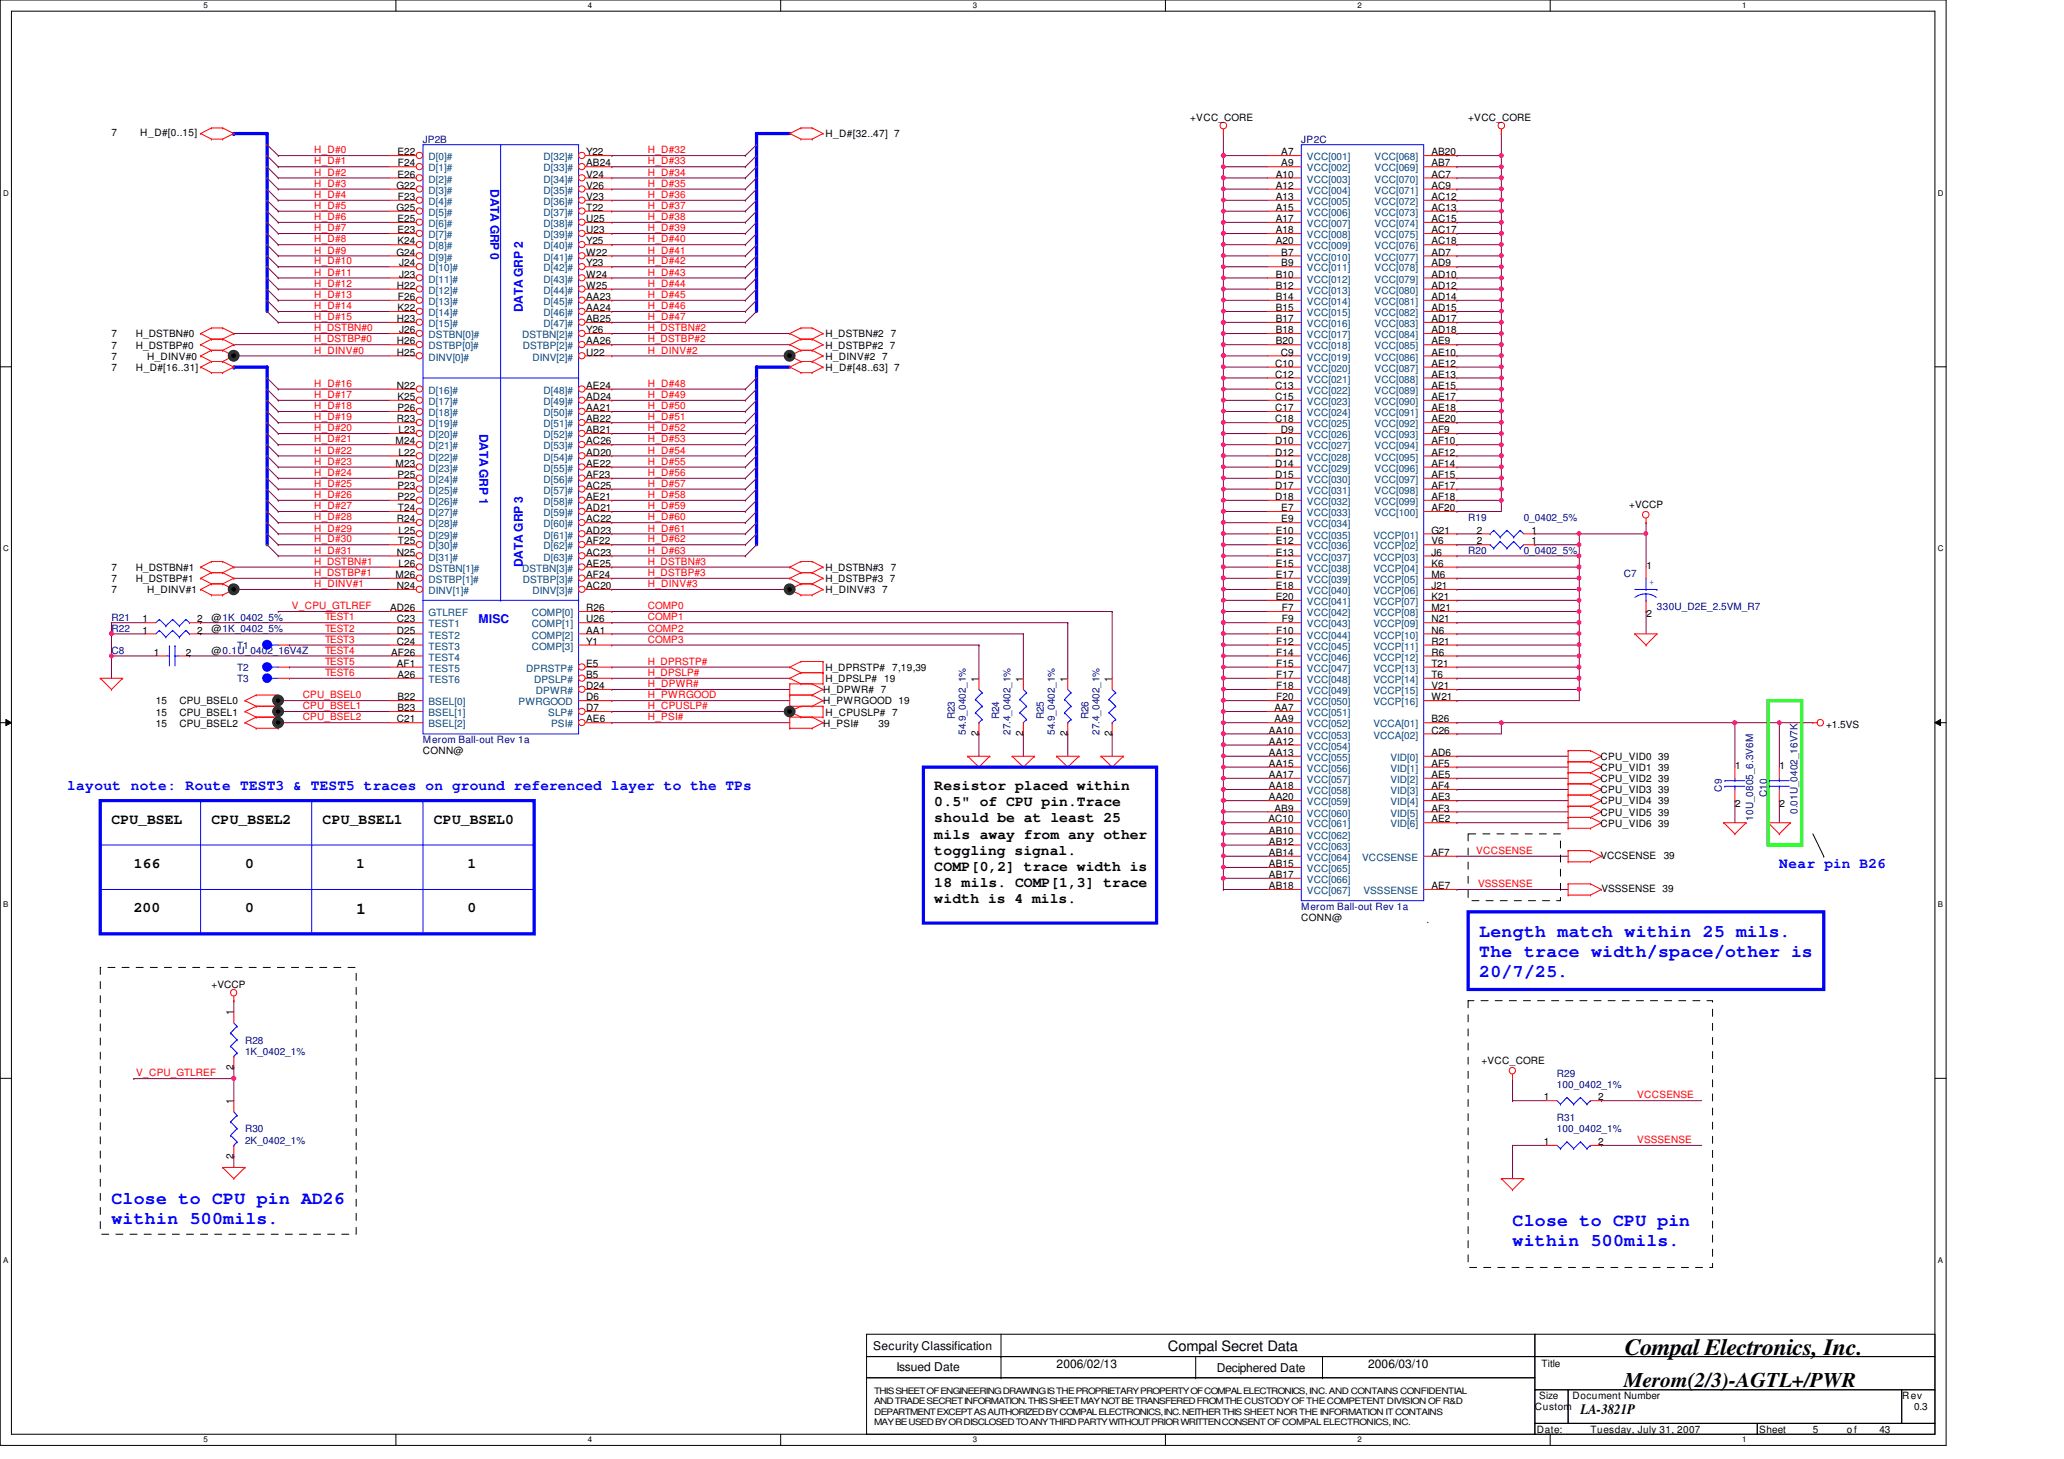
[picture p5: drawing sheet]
<svg xmlns="http://www.w3.org/2000/svg" width="297mm" height="210mm" viewBox="0 0 297 210" stroke-linecap="round" stroke-linejoin="round" font-family="sans-serif">
<defs><g id="words">
<text font-size="3.3" x="233.8" y="195.1">Compal Electronics, Inc.</text>
<text font-size="3" x="233.7" y="199.6">Merom(2/3)-AGTL+/PWR</text>
<g font-size="2.5" fill="#00f">
<text x="212.9" y="134.9">Length match within 25 mils.</text>
<text x="212.9" y="137.8">The trace width/space/other is</text>
<text x="212.9" y="140.6">20/7/25.</text>
<text x="16" y="173.3">Close to CPU pin AD26</text>
<text x="16" y="176.1">within 500mils.</text>
<text x="217.7" y="176.5">Close to CPU pin</text>
<text x="217.7" y="179.3">within 500mils.</text>
</g>
<text font-size="2.4" x="51.3" y="131.6">1</text>
<g font-size="2.1" fill="#00f">
<text x="9.6" y="113.7">layout note: Route TEST3 &amp; TEST5 traces on ground referenced layer to the TPs</text>
<text x="256.1" y="124.9">Near pin B26</text>
</g>
<g font-size="2.1">
<text x="134.4" y="113.7">Resistor placed within</text>
<text x="16" y="118.5">CPU_BSEL</text>
<text x="30.4" y="118.5">CPU_BSEL2</text>
<text x="46.4" y="118.5">CPU_BSEL1</text>
<text x="62.4" y="118.5">CPU_BSEL0</text>
<text x="134.4" y="116">0.5&quot; of CPU pin.Trace</text>
<text x="134.4" y="118.4">should be at least 25</text>
<text x="19.3" y="124.9">166</text>
<text x="35.3" y="124.9">0</text>
<text x="51.3" y="124.9">1</text>
<text x="67.3" y="124.9">1</text>
<text x="134.4" y="120.7">mils away from any other</text>
<text x="134.4" y="123">toggling signal.</text>
<text x="134.4" y="125.3">COMP[0,2] trace width is</text>
<text x="19.3" y="131.3">200</text>
<text x="35.3" y="131.3">0</text>
<text x="67.3" y="131.3">0</text>
<text x="134.4" y="127.7">18 mils. COMP[1,3] trace</text>
<text x="134.4" y="130">width is 4 mils.</text>
<text x="168.1" y="194.4">Compal Secret Data</text>
<text x="227.5" y="203.5">LA-3821P</text>
</g>
<g font-size="1.7" fill="#00f">
<text x="70.6" y="27.2" transform="rotate(90 70.6 27.2)">DATA GRP 0</text>
<text x="75.3" y="45" transform="rotate(-90 75.3 45)">DATA GRP 2</text>
<text x="69" y="62.4" transform="rotate(90 69 62.4)">DATA GRP 1</text>
<text x="75.3" y="81.6" transform="rotate(-90 75.3 81.6)">DATA GRP 3</text>
<text x="68.9" y="89.6">MISC</text>
</g>
<g font-size="1.7">
<text x="125.7" y="194.3">Security Classification</text>
<text x="129" y="197.3">Issued Date</text>
<text x="152.1" y="196.8">2006/02/13</text>
<text x="175.1" y="197.5">Deciphered Date</text>
<text x="196.9" y="196.8">2006/03/10</text>
</g>
<g font-size="1.4">
<text x="171.3" y="17.4">+VCC_CORE</text>
<text x="211.3" y="17.4">+VCC_CORE</text>
<text x="16" y="19.6">7</text>
<text x="20.2" y="19.6">H_D#[0..15]</text>
<text x="57.2" y="22.4">E22</text>
<text x="57.3" y="24">F24</text>
<text x="84.4" y="22.4">Y22</text>
<text x="84.4" y="24">AB24</text>
<text x="118.8" y="19.8">H_D#[32..47] 7</text>
<text x="184.4" y="22.4">A7</text>
<text x="184.4" y="24">A9</text>
<text x="206" y="22.4">AB20</text>
<text x="206" y="24">AB7</text>
<text x="57.1" y="27.2">G22</text>
<text x="57.2" y="25.6">E26</text>
<text x="57.3" y="28.8">F23</text>
<text x="84.4" y="25.6">V24</text>
<text x="84.4" y="27.2">V26</text>
<text x="84.4" y="28.8">V23</text>
<text x="183.6" y="25.6">A10</text>
<text x="183.6" y="27.2">A12</text>
<text x="183.6" y="28.8">A13</text>
<text x="206" y="25.6">AC7</text>
<text x="206" y="27.2">AC9</text>
<text x="206" y="28.8">AC12</text>
<text x="57.1" y="30.4">G25</text>
<text x="57.2" y="32">E25</text>
<text x="57.2" y="33.6">E23</text>
<text x="57.2" y="35.2">K24</text>
<text x="84.4" y="30.4">T22</text>
<text x="84.4" y="32">U25</text>
<text x="84.4" y="33.6">U23</text>
<text x="84.4" y="35.2">Y25</text>
<text x="183.6" y="30.4">A15</text>
<text x="183.6" y="32">A17</text>
<text x="183.6" y="33.6">A18</text>
<text x="183.6" y="35.2">A20</text>
<text x="206" y="30.4">AC13</text>
<text x="206" y="32">AC15</text>
<text x="206" y="33.6">AC17</text>
<text x="206" y="35.2">AC18</text>
<text x="57.1" y="36.8">G24</text>
<text x="57.1" y="41.6">H22</text>
<text x="57.4" y="38.4">J24</text>
<text x="57.4" y="40">J23</text>
<text x="84.4" y="36.8">W22</text>
<text x="84.4" y="38.4">Y23</text>
<text x="84.4" y="40">W24</text>
<text x="84.4" y="41.6">W25</text>
<text x="183.6" y="40">B10</text>
<text x="183.6" y="41.6">B12</text>
<text x="184.4" y="36.8">B7</text>
<text x="184.4" y="38.4">B9</text>
<text x="206" y="36.8">AD7</text>
<text x="206" y="38.4">AD9</text>
<text x="206" y="40">AD10</text>
<text x="206" y="41.6">AD12</text>
<text x="57.1" y="46.4">H23</text>
<text x="57.2" y="44.8">K22</text>
<text x="57.3" y="43.2">F26</text>
<text x="57.4" y="48">J26</text>
<text x="84.4" y="43.2">AA23</text>
<text x="84.4" y="44.8">AA24</text>
<text x="84.4" y="46.4">AB25</text>
<text x="84.4" y="48">Y26</text>
<text x="183.6" y="43.2">B14</text>
<text x="183.6" y="44.8">B15</text>
<text x="183.6" y="46.4">B17</text>
<text x="183.6" y="48">B18</text>
<text x="206" y="43.2">AD14</text>
<text x="206" y="44.8">AD15</text>
<text x="206" y="46.4">AD17</text>
<text x="206" y="48">AD18</text>
<text x="16" y="48.6">7</text>
<text x="16" y="50.2">7</text>
<text x="16" y="53.4">7</text>
<text x="16" y="51.8">7</text>
<text x="19.6" y="48.6">H_DSTBN#0</text>
<text x="19.6" y="50.2">H_DSTBP#0</text>
<text x="19.6" y="53.4">H_D#[16..31]</text>
<text x="21.2" y="51.8">H_DINV#0</text>
<text x="57.1" y="51.2">H25</text>
<text x="57.1" y="49.6">H26</text>
<text x="84.4" y="51.2">U22</text>
<text x="84.4" y="49.6">AA26</text>
<text x="118.8" y="48.6">H_DSTBN#2</text>
<text x="118.8" y="50.2">H_DSTBP#2 7</text>
<text x="118.8" y="51.8">H_DINV#2 7</text>
<text x="118.8" y="53.4">H_D#[48..63] 7</text>
<text x="128.2" y="48.6">7</text>
<text x="183.5" y="52.8">C10</text>
<text x="183.6" y="49.6">B20</text>
<text x="184.3" y="51.2">C9</text>
<text x="206" y="49.6">AE9</text>
<text x="206" y="51.2">AE10</text>
<text x="206" y="52.8">AE12</text>
<text x="57.1" y="56">N22</text>
<text x="57.2" y="57.6">K25</text>
<text x="57.2" y="59.2">P26</text>
<text x="84.4" y="56">AE24</text>
<text x="84.4" y="57.6">AD24</text>
<text x="84.4" y="59.2">AA21</text>
<text x="183.5" y="54.4">C12</text>
<text x="183.5" y="56">C13</text>
<text x="183.5" y="57.6">C15</text>
<text x="183.5" y="59.2">C17</text>
<text x="206" y="54.4">AE13</text>
<text x="206" y="56">AE15</text>
<text x="206" y="57.6">AE17</text>
<text x="206" y="59.2">AE18</text>
<text x="56.9" y="64">M24</text>
<text x="57.1" y="60.8">R23</text>
<text x="57.4" y="62.4">L23</text>
<text x="57.4" y="65.6">L22</text>
<text x="84.4" y="60.8">AB22</text>
<text x="84.4" y="62.4">AB21</text>
<text x="84.4" y="64">AC26</text>
<text x="84.4" y="65.6">AD20</text>
<text x="183.5" y="60.8">C18</text>
<text x="183.5" y="64">D10</text>
<text x="183.5" y="65.6">D12</text>
<text x="184.3" y="62.4">D9</text>
<text x="206" y="60.8">AE20</text>
<text x="206" y="62.4">AF9</text>
<text x="206" y="64">AF10</text>
<text x="206" y="65.6">AF12</text>
<text x="56.9" y="67.2">M23</text>
<text x="57.2" y="68.8">P25</text>
<text x="57.2" y="70.4">P23</text>
<text x="57.2" y="72">P22</text>
<text x="84.4" y="67.2">AE22</text>
<text x="84.4" y="68.8">AF23</text>
<text x="84.4" y="70.4">AC25</text>
<text x="84.4" y="72">AE21</text>
<text x="183.5" y="67.2">D14</text>
<text x="183.5" y="68.8">D15</text>
<text x="183.5" y="70.4">D17</text>
<text x="183.5" y="72">D18</text>
<text x="206" y="67.2">AF14</text>
<text x="206" y="68.8">AF15</text>
<text x="206" y="70.4">AF17</text>
<text x="206" y="72">AF18</text>
<text x="57.1" y="75.2">R24</text>
<text x="57.3" y="73.6">T24</text>
<text x="57.4" y="76.8">L25</text>
<text x="84.4" y="73.6">AD21</text>
<text x="84.4" y="75.2">AC22</text>
<text x="84.4" y="76.8">AD23</text>
<text x="183.6" y="76.8">E10</text>
<text x="184.4" y="73.6">E7</text>
<text x="184.4" y="75.2">E9</text>
<text x="206" y="73.6">AF20</text>
<text x="206" y="76.8">G21</text>
<text x="212.6" y="76.8">2</text>
<text x="220.4" y="76.8">1</text>
<text x="234.5" y="73.1">+VCCP</text>
<text x="16" y="82.2">7</text>
<text x="16" y="83.8">7</text>
<text x="19.6" y="82.2">H_DSTBN#1</text>
<text x="19.6" y="83.8">H_DSTBP#1</text>
<text x="56.9" y="83.2">M26</text>
<text x="57.1" y="80">N25</text>
<text x="57.3" y="78.4">T25</text>
<text x="57.4" y="81.6">L26</text>
<text x="84.4" y="78.4">AF22</text>
<text x="84.4" y="80">AC23</text>
<text x="84.4" y="81.6">AE25</text>
<text x="84.4" y="83.2">AF24</text>
<text x="118.8" y="82.2">H_DSTBN#3</text>
<text x="118.8" y="83.8">H_DSTBP#3 7</text>
<text x="128.2" y="82.2">7</text>
<text x="183.6" y="78.4">E12</text>
<text x="183.6" y="80">E13</text>
<text x="183.6" y="81.6">E15</text>
<text x="183.6" y="83.2">E17</text>
<text x="206" y="80">J6</text>
<text x="206" y="81.6">K6</text>
<text x="206" y="83.2">M6</text>
<text x="206" y="78.4">V6</text>
<text x="212.6" y="78.4">2</text>
<text x="220.4" y="78.4">1</text>
<text x="236.9" y="81.8">1</text>
<text x="16" y="85.4">7</text>
<text x="20.5" y="89.6">1</text>
<text x="21.2" y="85.4">H_DINV#1</text>
<text x="28.4" y="89.6">2</text>
<text x="30.4" y="89.4">@1K_0402_5%</text>
<text x="56.1" y="88">AD26</text>
<text x="57.1" y="84.8">N24</text>
<text x="57.1" y="89.6">C23</text>
<text x="84.4" y="88">R26</text>
<text x="84.4" y="89.6">U26</text>
<text x="84.4" y="84.8">AC20</text>
<text x="118.8" y="85.4">H_DINV#3 7</text>
<text x="183.6" y="84.8">E18</text>
<text x="183.6" y="86.4">E20</text>
<text x="184.5" y="88">F7</text>
<text x="184.5" y="89.6">F9</text>
<text x="206" y="84.8">J21</text>
<text x="206" y="86.4">K21</text>
<text x="206" y="88">M21</text>
<text x="206" y="89.6">N21</text>
<text x="236.9" y="88.9">2</text>
<text x="20.5" y="91.2">1</text>
<text x="22.1" y="94.4">1</text>
<text x="26.8" y="94.4">2</text>
<text x="28.4" y="91.2">2</text>
<text x="30.4" y="94.2">@0.1U_0402_16V4Z</text>
<text x="30.4" y="91">@1K_0402_5%</text>
<text x="56.3" y="94.4">AF26</text>
<text x="57.1" y="96">AF1</text>
<text x="57.1" y="92.8">C24</text>
<text x="57.1" y="91.2">D25</text>
<text x="84.4" y="91.2">AA1</text>
<text x="84.4" y="92.8">Y1</text>
<text x="84.4" y="96">E5</text>
<text x="183.7" y="91.2">F10</text>
<text x="183.7" y="92.8">F12</text>
<text x="183.7" y="94.4">F14</text>
<text x="183.7" y="96">F15</text>
<text x="206" y="91.2">N6</text>
<text x="206" y="92.8">R21</text>
<text x="206" y="94.4">R6</text>
<text x="206" y="96">T21</text>
<text x="22.4" y="101.4">15</text>
<text x="25.8" y="101.4">CPU_BSEL0</text>
<text x="57.2" y="100.8">B22</text>
<text x="57.2" y="97.6">A26</text>
<text x="84.4" y="97.6">B5</text>
<text x="84.4" y="99.2">D24</text>
<text x="84.4" y="100.8">D6</text>
<text x="118.4" y="99.8">H_DPWR# 7</text>
<text x="118.4" y="101.4">H_PWRGOOD 19</text>
<text x="118.8" y="96.6">H_DPRSTP#</text>
<text x="118.8" y="98.2">H_DPSLP#</text>
<text x="127.3" y="98.2">19</text>
<text x="128.4" y="96.6">7,19,39</text>
<text x="140.8" y="98.1" transform="rotate(-90 140.8 98.1)">1</text>
<text x="147.2" y="98.1" transform="rotate(-90 147.2 98.1)">1</text>
<text x="153.6" y="98.1" transform="rotate(-90 153.6 98.1)">1</text>
<text x="160" y="98.1" transform="rotate(-90 160 98.1)">1</text>
<text x="183.7" y="97.6">F17</text>
<text x="183.7" y="99.2">F18</text>
<text x="183.7" y="100.8">F20</text>
<text x="206" y="97.6">T6</text>
<text x="206" y="99.2">V21</text>
<text x="206" y="100.8">W21</text>
<text x="22.4" y="103">15</text>
<text x="22.4" y="104.6">15</text>
<text x="25.8" y="103">CPU_BSEL1</text>
<text x="25.8" y="104.6">CPU_BSEL2</text>
<text x="57.1" y="104">C21</text>
<text x="57.2" y="102.4">B23</text>
<text x="84.4" y="104">AE6</text>
<text x="84.4" y="102.4">D7</text>
<text x="118.4" y="104.6">H_PSI#</text>
<text x="118.8" y="103">H_CPUSLP# 7</text>
<text x="126.4" y="104.6">39</text>
<text x="140.8" y="105.9" transform="rotate(-90 140.8 105.9)">2</text>
<text x="147.2" y="105.9" transform="rotate(-90 147.2 105.9)">2</text>
<text x="153.6" y="105.9" transform="rotate(-90 153.6 105.9)">2</text>
<text x="160" y="105.9" transform="rotate(-90 160 105.9)">2</text>
<text x="182.6" y="105.6">AA10</text>
<text x="182.6" y="107.2">AA12</text>
<text x="183.4" y="102.4">AA7</text>
<text x="183.4" y="104">AA9</text>
<text x="206" y="104">B26</text>
<text x="206" y="105.6">C26</text>
<text x="262.8" y="104.7">+1.5VS</text>
<text x="60.9" y="108.6">CONN@</text>
<text x="182.6" y="108.8">AA13</text>
<text x="182.6" y="110.4">AA15</text>
<text x="182.6" y="112">AA17</text>
<text x="182.6" y="113.6">AA18</text>
<text x="206" y="108.8">AD6</text>
<text x="206" y="110.4">AF5</text>
<text x="206" y="112">AE5</text>
<text x="206" y="113.6">AF4</text>
<text x="230.3" y="109.4">CPU_VID0 39</text>
<text x="230.3" y="111">CPU_VID1 39</text>
<text x="230.3" y="112.6">CPU_VID2 39</text>
<text x="249.7" y="110.6">1</text>
<text x="256.1" y="110.6">1</text>
<text x="182.5" y="118.4">AC10</text>
<text x="182.6" y="115.2">AA20</text>
<text x="182.6" y="120">AB10</text>
<text x="183.4" y="116.8">AB9</text>
<text x="206" y="115.2">AE3</text>
<text x="206" y="116.8">AF3</text>
<text x="206" y="118.4">AE2</text>
<text x="230.3" y="114.2">CPU_VID3 39</text>
<text x="230.3" y="115.8">CPU_VID4 39</text>
<text x="230.3" y="117.4">CPU_VID5 39</text>
<text x="230.3" y="119">CPU_VID6 39</text>
<text x="249.7" y="116.1">2</text>
<text x="256.1" y="116.1">2</text>
<text x="182.6" y="121.6">AB12</text>
<text x="182.6" y="123.2">AB14</text>
<text x="182.6" y="124.8">AB15</text>
<text x="206" y="123.2">AF7</text>
<text x="230.3" y="123.6">VCCSENSE</text>
<text x="239.4" y="123.6">39</text>
<text x="182.6" y="126.4">AB17</text>
<text x="182.6" y="128">AB18</text>
<text x="206" y="128">AE7</text>
<text x="230.5" y="128.4">VSSSENSE 39</text>
<text x="187.3" y="132.6">CONN@</text>
<text x="205.3" y="132.9">.</text>
<text x="30.4" y="142.2">+VCCP</text>
<text x="33.6" y="146.1" transform="rotate(-90 33.6 146.1)">1</text>
<text x="33.6" y="153.9" transform="rotate(-90 33.6 153.9)">2</text>
<text x="213.2" y="153.1">+VCC_CORE</text>
<text x="33.6" y="158.9" transform="rotate(-90 33.6 158.9)">1</text>
<text x="222.2" y="158.4">1</text>
<text x="230" y="158.4">2</text>
<text x="33.6" y="166.8" transform="rotate(-90 33.6 166.8)">2</text>
<text x="222.2" y="164.8">1</text>
<text x="230" y="164.8">2</text>
<text x="221.8" y="196.8">Title</text>
<text x="220.9" y="203">Custom</text>
<text x="221.5" y="201.4">Size</text>
<text x="226.3" y="201.4">Document Number</text>
<text x="273.8" y="201.4">Rev</text>
<text x="275.5" y="203">0.3</text>
<text x="221.2" y="206.2">Date:</text>
<text x="228.9" y="206.2">Tuesday, July 31, 2007</text>
<text x="253.2" y="206.2">Sheet</text>
<text x="260.9" y="206.2">5</text>
<text x="265.8" y="206.2">of</text>
<text x="270.5" y="206.2">43</text>
</g>
<g font-size="1.4" fill="#f00">
<text x="45.2" y="23.7">H_D#1</text>
<text x="45.2" y="22.1">H_D#0</text>
<text x="93.2" y="23.7">H_D#33</text>
<text x="93.2" y="22.1">H_D#32</text>
<text x="45.2" y="28.5">H_D#4</text>
<text x="45.2" y="26.9">H_D#3</text>
<text x="45.2" y="25.3">H_D#2</text>
<text x="93.2" y="25.3">H_D#34</text>
<text x="93.2" y="26.9">H_D#35</text>
<text x="93.2" y="28.5">H_D#36</text>
<text x="45.2" y="31.7">H_D#6</text>
<text x="45.2" y="34.9">H_D#8</text>
<text x="45.2" y="30.1">H_D#5</text>
<text x="45.2" y="33.3">H_D#7</text>
<text x="93.2" y="30.1">H_D#37</text>
<text x="93.2" y="33.3">H_D#39</text>
<text x="93.2" y="31.7">H_D#38</text>
<text x="93.2" y="34.9">H_D#40</text>
<text x="45.2" y="38.1">H_D#10</text>
<text x="45.2" y="36.5">H_D#9</text>
<text x="45.2" y="41.3">H_D#12</text>
<text x="45.2" y="39.7">H_D#11</text>
<text x="93.2" y="39.7">H_D#43</text>
<text x="93.2" y="38.1">H_D#42</text>
<text x="93.2" y="36.5">H_D#41</text>
<text x="93.2" y="41.3">H_D#44</text>
<text x="45.2" y="44.5">H_D#14</text>
<text x="45.2" y="42.9">H_D#13</text>
<text x="45.2" y="46.1">H_D#15</text>
<text x="45.2" y="47.7">H_DSTBN#0</text>
<text x="93.2" y="47.7">H_DSTBN#2</text>
<text x="93.2" y="46.1">H_D#47</text>
<text x="93.2" y="42.9">H_D#45</text>
<text x="93.2" y="44.5">H_D#46</text>
<text x="45.2" y="50.9">H_DINV#0</text>
<text x="45.2" y="49.3">H_DSTBP#0</text>
<text x="93.2" y="50.9">H_DINV#2</text>
<text x="93.2" y="49.3">H_DSTBP#2</text>
<text x="45.2" y="55.7">H_D#16</text>
<text x="45.2" y="58.9">H_D#18</text>
<text x="45.2" y="57.3">H_D#17</text>
<text x="93.2" y="55.7">H_D#48</text>
<text x="93.2" y="58.9">H_D#50</text>
<text x="93.2" y="57.3">H_D#49</text>
<text x="45.2" y="62.1">H_D#20</text>
<text x="45.2" y="60.5">H_D#19</text>
<text x="45.2" y="65.3">H_D#22</text>
<text x="45.2" y="63.7">H_D#21</text>
<text x="93.2" y="62.1">H_D#52</text>
<text x="93.2" y="60.5">H_D#51</text>
<text x="93.2" y="65.3">H_D#54</text>
<text x="93.2" y="63.7">H_D#53</text>
<text x="45.2" y="70.1">H_D#25</text>
<text x="45.2" y="68.5">H_D#24</text>
<text x="45.2" y="66.9">H_D#23</text>
<text x="45.2" y="71.7">H_D#26</text>
<text x="93.2" y="68.5">H_D#56</text>
<text x="93.2" y="66.9">H_D#55</text>
<text x="93.2" y="71.7">H_D#58</text>
<text x="93.2" y="70.1">H_D#57</text>
<text x="45.2" y="73.3">H_D#27</text>
<text x="45.2" y="76.5">H_D#29</text>
<text x="45.2" y="74.9">H_D#28</text>
<text x="93.2" y="73.3">H_D#59</text>
<text x="93.2" y="76.5">H_D#61</text>
<text x="93.2" y="74.9">H_D#60</text>
<text x="45.2" y="79.7">H_D#31</text>
<text x="45.2" y="78.1">H_D#30</text>
<text x="45.2" y="82.9">H_DSTBP#1</text>
<text x="45.2" y="81.3">H_DSTBN#1</text>
<text x="93.2" y="81.3">H_DSTBN#3</text>
<text x="93.2" y="82.9">H_DSTBP#3</text>
<text x="93.2" y="79.7">H_D#63</text>
<text x="93.2" y="78.1">H_D#62</text>
<text x="42" y="87.7">V_CPU_GTLREF</text>
<text x="45.2" y="84.5">H_DINV#1</text>
<text x="46.8" y="89.3">TEST1</text>
<text x="93.2" y="84.5">H_DINV#3</text>
<text x="93.2" y="87.7">COMP0</text>
<text x="93.2" y="89.3">COMP1</text>
<text x="46.8" y="90.9">TEST2</text>
<text x="46.8" y="92.5">TEST3</text>
<text x="46.8" y="95.7">TEST5</text>
<text x="46.8" y="94.1">TEST4</text>
<text x="93.2" y="90.9">COMP2</text>
<text x="93.2" y="92.5">COMP3</text>
<text x="93.2" y="95.7">H_DPRSTP#</text>
<text x="43.6" y="100.5">CPU_BSEL0</text>
<text x="46.8" y="97.3">TEST6</text>
<text x="93.2" y="100.5">H_PWRGOOD</text>
<text x="93.2" y="97.3">H_DPSLP#</text>
<text x="93.2" y="98.9">H_DPWR#</text>
<text x="43.6" y="103.7">CPU_BSEL2</text>
<text x="43.6" y="102.1">CPU_BSEL1</text>
<text x="93.2" y="102.1">H_CPUSLP#</text>
<text x="93.2" y="103.7">H_PSI#</text>
<text x="212.4" y="122.9">VCCSENSE</text>
<text x="212.7" y="127.7">VSSSENSE</text>
<text x="19.6" y="154.9">V_CPU_GTLREF</text>
<text x="235.6" y="158.1">VCCSENSE</text>
<text x="235.6" y="164.5">VSSSENSE</text>
</g>
<g font-size="1.4" fill="#000080">
<text x="60.9" y="20.6">JP2B</text>
<text x="187.3" y="20.6">JP2C</text>
<text x="211.3" y="75">R19</text>
<text x="219.3" y="75">0_0402_5%</text>
<text x="211.3" y="79.8">R20</text>
<text x="219.3" y="79.8">0_0402_5%</text>
<text x="233.7" y="83">C7</text>
<text x="16" y="89.4">R21</text>
<text x="238.5" y="87.8">330U_D2E_2.5VM_R7</text>
<text x="16" y="94.2">C8</text>
<text x="16" y="91">R22</text>
<text x="34.1" y="93.4">T1</text>
<text x="34.1" y="98.2">T3</text>
<text x="34.1" y="96.6">T2</text>
<text x="60.9" y="107">Merom Ball-out Rev 1a</text>
<text x="137.4" y="103.5" transform="rotate(-90 137.4 103.5)">R23</text>
<text x="139" y="105.8" transform="rotate(-90 139 105.8)">54.9_0402_1%</text>
<text x="143.8" y="103.5" transform="rotate(-90 143.8 103.5)">R24</text>
<text x="145.4" y="105.8" transform="rotate(-90 145.4 105.8)">27.4_0402_1%</text>
<text x="150.2" y="103.5" transform="rotate(-90 150.2 103.5)">R25</text>
<text x="151.8" y="105.8" transform="rotate(-90 151.8 105.8)">54.9_0402_1%</text>
<text x="156.6" y="103.5" transform="rotate(-90 156.6 103.5)">R26</text>
<text x="158.2" y="105.8" transform="rotate(-90 158.2 105.8)">27.4_0402_1%</text>
<text x="247.8" y="114" transform="rotate(-90 247.8 114)">C9</text>
<text x="252.3" y="118.1" transform="rotate(-90 252.3 118.1)">10U_0805_6.3V6M</text>
<text x="254.3" y="114.7" transform="rotate(-90 254.3 114.7)">C10</text>
<text x="258.7" y="117.1" transform="rotate(-90 258.7 117.1)">0.01U_0402_16V7K</text>
<text x="187.3" y="131">Merom Ball-out Rev 1a</text>
<text x="35.3" y="150.2">R28</text>
<text x="35.3" y="151.8">1K_0402_1%</text>
<text x="224.1" y="155">R29</text>
<text x="224.1" y="156.6">100_0402_1%</text>
<text x="224.1" y="161.4">R31</text>
<text x="35.3" y="163">R30</text>
<text x="35.3" y="164.6">2K_0402_1%</text>
<text x="224.1" y="163">100_0402_1%</text>
</g>
<g font-size="1.4" fill="#004080">
<text x="61.7" y="23.1">D[0]#</text>
<text x="78.2" y="23.1">D[32]#</text>
<text x="188.1" y="23.1">VCC[001]</text>
<text x="197.8" y="23.1">VCC[068]</text>
<text x="61.7" y="24.7">D[1]#</text>
<text x="61.7" y="26.3">D[2]#</text>
<text x="61.7" y="27.9">D[3]#</text>
<text x="61.7" y="29.5">D[4]#</text>
<text x="78.2" y="24.7">D[33]#</text>
<text x="78.2" y="26.3">D[34]#</text>
<text x="78.2" y="27.9">D[35]#</text>
<text x="78.2" y="29.5">D[36]#</text>
<text x="188.1" y="24.7">VCC[002]</text>
<text x="188.1" y="26.3">VCC[003]</text>
<text x="188.1" y="27.9">VCC[004]</text>
<text x="188.1" y="29.5">VCC[005]</text>
<text x="197.8" y="24.7">VCC[069]</text>
<text x="197.8" y="26.3">VCC[070]</text>
<text x="197.8" y="27.9">VCC[071]</text>
<text x="197.8" y="29.5">VCC[072]</text>
<text x="61.7" y="31.1">D[5]#</text>
<text x="61.7" y="32.7">D[6]#</text>
<text x="61.7" y="34.3">D[7]#</text>
<text x="61.7" y="35.9">D[8]#</text>
<text x="78.2" y="31.1">D[37]#</text>
<text x="78.2" y="32.7">D[38]#</text>
<text x="78.2" y="34.3">D[39]#</text>
<text x="78.2" y="35.9">D[40]#</text>
<text x="188.1" y="31.1">VCC[006]</text>
<text x="188.1" y="32.7">VCC[007]</text>
<text x="188.1" y="34.3">VCC[008]</text>
<text x="188.1" y="35.9">VCC[009]</text>
<text x="197.8" y="31.1">VCC[073]</text>
<text x="197.8" y="32.7">VCC[074]</text>
<text x="197.8" y="34.3">VCC[075]</text>
<text x="197.8" y="35.9">VCC[076]</text>
<text x="61.7" y="39.1">D[10]#</text>
<text x="61.7" y="40.7">D[11]#</text>
<text x="61.7" y="37.5">D[9]#</text>
<text x="78.2" y="37.5">D[41]#</text>
<text x="78.2" y="39.1">D[42]#</text>
<text x="78.2" y="40.7">D[43]#</text>
<text x="188.1" y="37.5">VCC[010]</text>
<text x="188.1" y="39.1">VCC[011]</text>
<text x="188.1" y="40.7">VCC[012]</text>
<text x="197.8" y="37.5">VCC[077]</text>
<text x="197.8" y="39.1">VCC[078]</text>
<text x="197.8" y="40.7">VCC[079]</text>
<text x="61.7" y="42.3">D[12]#</text>
<text x="61.7" y="43.9">D[13]#</text>
<text x="61.7" y="45.5">D[14]#</text>
<text x="61.7" y="47.1">D[15]#</text>
<text x="78.2" y="42.3">D[44]#</text>
<text x="78.2" y="43.9">D[45]#</text>
<text x="78.2" y="45.5">D[46]#</text>
<text x="78.2" y="47.1">D[47]#</text>
<text x="188.1" y="42.3">VCC[013]</text>
<text x="188.1" y="43.9">VCC[014]</text>
<text x="188.1" y="45.5">VCC[015]</text>
<text x="188.1" y="47.1">VCC[016]</text>
<text x="197.8" y="42.3">VCC[080]</text>
<text x="197.8" y="43.9">VCC[081]</text>
<text x="197.8" y="45.5">VCC[082]</text>
<text x="197.8" y="47.1">VCC[083]</text>
<text x="61.7" y="51.9">DINV[0]#</text>
<text x="61.7" y="48.7">DSTBN[0]#</text>
<text x="61.7" y="50.3">DSTBP[0]#</text>
<text x="75.1" y="48.7">DSTBN[2]#</text>
<text x="75.2" y="50.3">DSTBP[2]#</text>
<text x="76.6" y="51.9">DINV[2]#</text>
<text x="188.1" y="48.7">VCC[017]</text>
<text x="188.1" y="50.3">VCC[018]</text>
<text x="188.1" y="51.9">VCC[019]</text>
<text x="188.1" y="53.5">VCC[020]</text>
<text x="197.8" y="48.7">VCC[084]</text>
<text x="197.8" y="50.3">VCC[085]</text>
<text x="197.8" y="51.9">VCC[086]</text>
<text x="197.8" y="53.5">VCC[087]</text>
<text x="61.7" y="56.7">D[16]#</text>
<text x="61.7" y="58.3">D[17]#</text>
<text x="61.7" y="59.9">D[18]#</text>
<text x="78.2" y="56.7">D[48]#</text>
<text x="78.2" y="58.3">D[49]#</text>
<text x="78.2" y="59.9">D[50]#</text>
<text x="188.1" y="55.1">VCC[021]</text>
<text x="188.1" y="56.7">VCC[022]</text>
<text x="188.1" y="58.3">VCC[023]</text>
<text x="188.1" y="59.9">VCC[024]</text>
<text x="197.8" y="55.1">VCC[088]</text>
<text x="197.8" y="56.7">VCC[089]</text>
<text x="197.8" y="58.3">VCC[090]</text>
<text x="197.8" y="59.9">VCC[091]</text>
<text x="61.7" y="61.5">D[19]#</text>
<text x="61.7" y="63.1">D[20]#</text>
<text x="61.7" y="64.7">D[21]#</text>
<text x="78.2" y="61.5">D[51]#</text>
<text x="78.2" y="63.1">D[52]#</text>
<text x="78.2" y="64.7">D[53]#</text>
<text x="188.1" y="61.5">VCC[025]</text>
<text x="188.1" y="63.1">VCC[026]</text>
<text x="188.1" y="64.7">VCC[027]</text>
<text x="197.8" y="61.5">VCC[092]</text>
<text x="197.8" y="63.1">VCC[093]</text>
<text x="197.8" y="64.7">VCC[094]</text>
<text x="61.7" y="66.3">D[22]#</text>
<text x="61.7" y="67.9">D[23]#</text>
<text x="61.7" y="69.5">D[24]#</text>
<text x="61.7" y="71.1">D[25]#</text>
<text x="78.2" y="66.3">D[54]#</text>
<text x="78.2" y="67.9">D[55]#</text>
<text x="78.2" y="69.5">D[56]#</text>
<text x="78.2" y="71.1">D[57]#</text>
<text x="188.1" y="66.3">VCC[028]</text>
<text x="188.1" y="67.9">VCC[029]</text>
<text x="188.1" y="69.5">VCC[030]</text>
<text x="188.1" y="71.1">VCC[031]</text>
<text x="197.8" y="66.3">VCC[095]</text>
<text x="197.8" y="67.9">VCC[096]</text>
<text x="197.8" y="69.5">VCC[097]</text>
<text x="197.8" y="71.1">VCC[098]</text>
<text x="61.7" y="72.7">D[26]#</text>
<text x="61.7" y="74.3">D[27]#</text>
<text x="61.7" y="75.9">D[28]#</text>
<text x="61.7" y="77.5">D[29]#</text>
<text x="78.2" y="72.7">D[58]#</text>
<text x="78.2" y="74.3">D[59]#</text>
<text x="78.2" y="75.9">D[60]#</text>
<text x="78.2" y="77.5">D[61]#</text>
<text x="188.1" y="72.7">VCC[032]</text>
<text x="188.1" y="74.3">VCC[033]</text>
<text x="188.1" y="75.9">VCC[034]</text>
<text x="188.1" y="77.5">VCC[035]</text>
<text x="197.7" y="77.5">VCCP[01]</text>
<text x="197.8" y="72.7">VCC[099]</text>
<text x="197.8" y="74.3">VCC[100]</text>
<text x="61.7" y="79.1">D[30]#</text>
<text x="61.7" y="80.7">D[31]#</text>
<text x="61.7" y="82.3">DSTBN[1]#</text>
<text x="61.7" y="83.9">DSTBP[1]#</text>
<text x="75.1" y="82.3">DSTBN[3]#</text>
<text x="75.2" y="83.9">DSTBP[3]#</text>
<text x="78.2" y="79.1">D[62]#</text>
<text x="78.2" y="80.7">D[63]#</text>
<text x="188.1" y="79.1">VCC[036]</text>
<text x="188.1" y="80.7">VCC[037]</text>
<text x="188.1" y="82.3">VCC[038]</text>
<text x="188.1" y="83.9">VCC[039]</text>
<text x="197.7" y="80.7">VCCP[03]</text>
<text x="197.7" y="82.3">VCCP[04]</text>
<text x="197.7" y="83.9">VCCP[05]</text>
<text x="197.7" y="79.1">VCCP[02]</text>
<text x="61.7" y="85.5">DINV[1]#</text>
<text x="61.7" y="88.7">GTLREF</text>
<text x="76.5" y="88.7">COMP[0]</text>
<text x="76.6" y="85.5">DINV[3]#</text>
<text x="188.1" y="85.5">VCC[040]</text>
<text x="188.1" y="87.1">VCC[041]</text>
<text x="188.1" y="88.7">VCC[042]</text>
<text x="197.7" y="85.5">VCCP[06]</text>
<text x="197.7" y="87.1">VCCP[07]</text>
<text x="197.7" y="88.7">VCCP[08]</text>
<text x="61.7" y="93.5">TEST3</text>
<text x="61.7" y="91.9">TEST2</text>
<text x="61.7" y="95.1">TEST4</text>
<text x="61.7" y="90.3">TEST1</text>
<text x="76.5" y="90.3">COMP[1]</text>
<text x="76.5" y="91.9">COMP[2]</text>
<text x="76.5" y="93.5">COMP[3]</text>
<text x="188.1" y="90.3">VCC[043]</text>
<text x="188.1" y="91.9">VCC[044]</text>
<text x="188.1" y="93.5">VCC[045]</text>
<text x="188.1" y="95.1">VCC[046]</text>
<text x="197.7" y="90.3">VCCP[09]</text>
<text x="197.7" y="91.9">VCCP[10]</text>
<text x="197.7" y="93.5">VCCP[11]</text>
<text x="197.7" y="95.1">VCCP[12]</text>
<text x="61.7" y="96.7">TEST5</text>
<text x="61.7" y="101.5">BSEL[0]</text>
<text x="61.7" y="98.3">TEST6</text>
<text x="74.6" y="101.5">PWRGOOD</text>
<text x="75.7" y="96.7">DPRSTP#</text>
<text x="76.9" y="98.3">DPSLP#</text>
<text x="77.1" y="99.9">DPWR#</text>
<text x="188.1" y="96.7">VCC[047]</text>
<text x="188.1" y="98.3">VCC[048]</text>
<text x="188.1" y="99.9">VCC[049]</text>
<text x="188.1" y="101.5">VCC[050]</text>
<text x="197.7" y="96.7">VCCP[13]</text>
<text x="197.7" y="98.3">VCCP[14]</text>
<text x="197.7" y="99.9">VCCP[15]</text>
<text x="197.7" y="101.5">VCCP[16]</text>
<text x="61.7" y="103.1">BSEL[1]</text>
<text x="61.7" y="104.7">BSEL[2]</text>
<text x="78.9" y="103.1">SLP#</text>
<text x="79.3" y="104.7">PSI#</text>
<text x="188.1" y="103.1">VCC[051]</text>
<text x="188.1" y="104.7">VCC[052]</text>
<text x="188.1" y="106.3">VCC[053]</text>
<text x="188.1" y="107.9">VCC[054]</text>
<text x="197.7" y="104.7">VCCA[01]</text>
<text x="197.7" y="106.3">VCCA[02]</text>
<text x="188.1" y="109.5">VCC[055]</text>
<text x="188.1" y="111.1">VCC[056]</text>
<text x="188.1" y="112.7">VCC[057]</text>
<text x="200.1" y="109.5">VID[0]</text>
<text x="200.1" y="111.1">VID[1]</text>
<text x="200.1" y="112.7">VID[2]</text>
<text x="188.1" y="114.3">VCC[058]</text>
<text x="188.1" y="115.9">VCC[059]</text>
<text x="188.1" y="117.5">VCC[060]</text>
<text x="188.1" y="119.1">VCC[061]</text>
<text x="200.1" y="114.3">VID[3]</text>
<text x="200.1" y="115.9">VID[4]</text>
<text x="200.1" y="117.5">VID[5]</text>
<text x="200.1" y="119.1">VID[6]</text>
<text x="188.1" y="120.7">VCC[062]</text>
<text x="188.1" y="122.3">VCC[063]</text>
<text x="188.1" y="123.9">VCC[064]</text>
<text x="188.1" y="125.5">VCC[065]</text>
<text x="196" y="123.9">VCCSENSE</text>
<text x="188.1" y="127.1">VCC[066]</text>
<text x="188.1" y="128.7">VCC[067]</text>
<text x="196.2" y="128.7">VSSSENSE</text>
</g>
<text font-size="1.4" fill="#00f" x="237.4" y="84.2">+</text>
<g font-size="1.3">
<text x="125.8" y="200.6">THIS SHEET OF ENGINEERING DRAWING IS THE PROPRIETARY PROPERTY OF COMPAL ELECTRONICS, INC. AND CONTAINS CONFIDENTIAL</text>
<text x="125.8" y="202.1">AND TRADE SECRET INFORMATION. THIS SHEET MAY NOT BETRANSFERED FROM THE CUSTODY OF THE COMPETENT DIVISION OF R&amp;D</text>
<text x="125.8" y="203.6">DEPARTMENT EXCEPT AS AUTHORIZED BY COMPAL ELECTRONICS, INC. NEITHER THIS SHEET NOR THE INFORMATION IT CONTAINS</text>
<text x="125.8" y="205.1">MAY BE USED BY OR DISCLOSED TO ANY THIRD PARTY WITHOUT PRIOR WRITTEN CONSENT OF COMPAL ELECTRONICS, INC.</text>
</g>
<g font-size="1.1">
<text x="29.3" y="1.1">5</text>
<text x="84.6" y="1.1">4</text>
<text x="140" y="1.1">3</text>
<text x="195.4" y="1.1">2</text>
<text x="250.7" y="1.1">1</text>
<text x=".5" y="28.2">D</text>
<text x="278.9" y="28.2">D</text>
<text x=".5" y="79.3">C</text>
<text x="278.9" y="79.3">C</text>
<text x=".5" y="130.6">B</text>
<text x="278.9" y="130.6">B</text>
<text x=".5" y="181.7">A</text>
<text x="278.9" y="181.7">A</text>
<text x="29.3" y="207.6">5</text>
<text x="84.6" y="207.6">4</text>
<text x="140" y="207.6">3</text>
<text x="195.4" y="207.6">2</text>
<text x="250.7" y="207.6">1</text>
</g>
</g></defs>
<path d="M0 0h280.1v208h-280.1zM1.6 1.6h276.9v204.8h-276.9z" fill="none" stroke="#000" stroke-width=".14"/>
<g fill="#fff">
<path d="M29.3 .2h.6v1.2h-.6z"/>
<path d="M29.3 206.6h.6v1.2h-.6z"/>
</g>
<path d="M57 0v1.6M57 206.4v1.6" fill="none" stroke="#000" stroke-width=".14"/>
<g fill="#fff">
<path d="M84.6 .2h.6v1.2h-.6z"/>
<path d="M84.6 206.6h.6v1.2h-.6z"/>
</g>
<path d="M112.3 0v1.6M112.3 206.4v1.6" fill="none" stroke="#000" stroke-width=".14"/>
<g fill="#fff">
<path d="M140 .2h.6v1.2h-.6z"/>
<path d="M140 206.6h.6v1.2h-.6z"/>
</g>
<path d="M167.7 0v1.6M167.7 206.4v1.6" fill="none" stroke="#000" stroke-width=".14"/>
<g fill="#fff">
<path d="M195.4 .2h.6v1.2h-.6z"/>
<path d="M195.4 206.6h.6v1.2h-.6z"/>
</g>
<path d="M223.1 0v1.6M223.1 206.4v1.6" fill="none" stroke="#000" stroke-width=".14"/>
<g fill="#fff">
<path d="M250.7 .2h.6v1.2h-.6z"/>
<path d="M250.7 206.6h.6v1.2h-.6z"/>
<path d="M.5 27.2h.7v1.2h-.7z"/>
<path d="M278.9 27.2h.8v1.2h-.8z"/>
<path d="M.5 78.4h.7v1.1h-.7z"/>
<path d="M278.9 78.4h.8v1.1h-.8z"/>
</g>
<path d="M0 52.8h1.6M278.5 52.8h1.6" fill="none" stroke="#000" stroke-width=".14"/>
<g fill="#fff">
<path d="M.5 129.6h.7v1.2h-.7z"/>
<path d="M278.9 129.6h.7v1.2h-.7z"/>
</g>
<path d="M0 104h1.6M.8 103.5l.8 .5-.8 .4zM278.5 104l.8-.5v.9zM278.5 104h1.6" fill="none" stroke="#000" stroke-width=".14"/>
<path d="M.8 103.5l.8 .5-.8 .4zM278.5 104l.8-.5v.9z" fill="#000"/>
<g fill="#fff">
<path d="M.5 180.8h.7v1.1h-.7z"/>
<path d="M278.9 180.8h.7v1.1h-.7z"/>
</g>
<path d="M0 155.2h1.6M278.5 155.2h1.6" fill="none" stroke="#000" stroke-width=".14"/>
<g fill="none" stroke="#800040" stroke-width=".14">
<path d="M40 28.8h.1M40 38.4h.1M40 36.8h.1M40 27.2h.1M40 32h.1M40 25.6h.1M40 35.2h.1M40 24h.1M40 30.4h.1M40 33.6h.1M40 22.4h.1M40 28.8h16"/>
<path d="M40 38.4h16M40 36.8h16M40 27.2h16M40 32h16M40 25.6h16M40 35.2h16M40 24h16M40 30.4h16M40 33.6h16M40 22.4h16M33.7 51.2h.1M33.7 49.6h.1"/>
<path d="M33.7 48h.1M33.7 51.2h22.3M33.7 48h22.3M33.7 49.6h22.3M40 44.8h.1M40 43.2h.1M40 41.6h.1M40 40h.1M40 46.4h.1M40 56h.1M40 59.2h.1M40 57.6h.1"/>
<path d="M40 44.8h16M40 43.2h16M40 41.6h16M40 40h16M40 46.4h16M40 56h16M40 59.2h16M40 57.6h16M88 51.2h.1M88 48h.1M88 49.6h.1M88 56h.1"/>
<path d="M88 59.2h.1M88 57.6h.1M88 56h19.3M88 59.2h19.3M88 57.6h19.3M88 51.2h25.7M88 48h25.7M88 49.6h25.7M40 73.6h.1M40 70.4h.1M40 68.8h.1M40 62.4h.1"/>
<path d="M40 78.4h.1M40 67.2h.1M40 60.8h.1M40 76.8h.1M40 65.6h.1M40 72h.1M40 75.2h.1M40 64h.1M40 73.6h16M40 70.4h16M40 68.8h16M40 62.4h16"/>
<path d="M40 78.4h16M40 67.2h16M40 60.8h16M40 76.8h16M40 65.6h16M40 72h16M40 75.2h16M40 64h16M88 68.8h.1M88 62.4h.1M88 73.6h.1M88 67.2h.1"/>
<path d="M88 60.8h.1M88 78.4h.1M88 72h.1M88 65.6h.1M88 70.4h.1M88 76.8h.1M88 64h.1M88 75.2h.1M88 73.6h19.3M88 70.4h19.3M88 68.8h19.3M88 62.4h19.3"/>
<path d="M88 78.4h19.3M88 67.2h19.3M88 60.8h19.3M88 76.8h19.3M88 65.6h19.3M88 72h19.3M88 75.2h19.3M88 64h19.3M33.7 84.8h.1M33.7 83.2h.1M33.7 81.6h.1M33.7 84.8h22.3"/>
<path d="M33.7 83.2h22.3M33.7 81.6h22.3M40 80h.1M40 80h16M88 84.8h.1M88 81.6h.1M88 83.2h.1M88 80h.1M88 80h19.3M88 84.8h25.7M88 83.2h25.7M88 81.6h25.7"/>
<path d="M249.7 115.2h.1M249.7 115.2v3.2M256.1 115.2h.1M256.1 115.2v3.2M19.3 155.2h.1M19.3 155.2h14.4M33.7 144h.1M33.7 155.2h.1M33.7 144v1.6M33.7 155.2v3.2M33.7 166.4h.1M33.7 166.4v1.6"/>
</g>
<path d="M108.9 52.8h4.8" fill="none" stroke="#00f" stroke-width=".47"/>
<circle cx="108.9" cy="52.8" r=".23" fill="#00f"/>
<path d="M33.7 19.2h4.7" fill="none" stroke="#00f" stroke-width=".47"/>
<circle cx="33.7" cy="19.2" r=".23" fill="#00f"/>
<path d="M33.7 52.8h4.7" fill="none" stroke="#00f" stroke-width=".47"/>
<circle cx="33.7" cy="52.8" r=".23" fill="#00f"/>
<path d="M38.4 52.8v25.6" fill="none" stroke="#00f" stroke-width=".47"/>
<circle cx="38.4" cy="52.8" r=".23" fill="#00f"/>
<g fill="none" stroke="#800040" stroke-width=".14">
<path d="M40 88h.1M40 88h16M88 88h.1M88 91.2h.1M88 92.8h.1M88 89.6h.1M88 97.6h.1M88 96h.1M88 88h72.1M88 91.2h59.3M88 92.8h52.9M88 89.6h65.7"/>
<path d="M88 97.6h25.7M88 96h25.7M140.9 92.8h.1M140.9 92.8v4.8M147.3 91.2h.1M147.3 91.2v6.4M153.7 89.6h.1M153.7 89.6v8M160.1 88h.1M160.1 88v9.6M40 104h.1M40 102.4h.1"/>
<path d="M40 100.8h.1M40 104h16M40 102.4h16M40 100.8h16M88 100.8h.1M88 102.4h.1M88 104h.1M88 104h25.7M88 102.4h25.7M88 100.8h25.7M140.9 105.6h.1M140.9 105.6v3.2"/>
<path d="M147.3 105.6h.1M147.3 105.6v3.2M153.7 105.6h.1M153.7 105.6v3.2M160.1 105.6h.1M160.1 105.6v3.2"/>
</g>
<path d="M108.9 52.8v25.6" fill="none" stroke="#00f" stroke-width=".47"/>
<circle cx="108.9" cy="52.8" r=".23" fill="#00f"/>
<g fill="none" stroke="#800040" stroke-width=".14">
<path d="M216.1 19.2h.1M216.1 19.2v3.2M88 38.4h.1M88 30.4h.1M88 25.6h.1M88 24h.1M88 38.4h19.3M88 25.6h19.3M88 30.4h19.3M88 24h19.3M176.1 22.4h.1M176.1 32h.1"/>
<path d="M176.1 33.6h.1M176.1 38.4h.1M176.1 35.2h.1M176.1 25.6h.1M176.1 22.4v1.6M176.1 32h6.4M176.1 33.6h6.4M176.1 38.4h6.4M176.1 35.2h6.4M176.1 25.6h6.4M209.7 27.2h.1M209.7 33.6h.1"/>
<path d="M209.7 28.8h.1M209.7 25.6h.1M209.7 33.6h6.4M209.7 25.6h6.4M209.7 27.2h6.4M209.7 28.8h6.4M216.1 30.4h.1M216.1 36.8h.1M216.1 30.4v1.6M216.1 36.8v1.6M88 46.4h.1M88 40h.1"/>
<path d="M88 46.4h19.3M88 40h19.3M176.1 57.6h.1M176.1 49.6h.1M176.1 51.2h.1M176.1 44.8h.1M176.1 46.4h.1M176.1 41.6h.1M176.1 54.4h.1M176.1 54.4v1.6M176.1 57.6h6.4M176.1 49.6h6.4"/>
<path d="M176.1 51.2h6.4M176.1 44.8h6.4M176.1 46.4h6.4M176.1 41.6h6.4M209.7 59.2h.1M209.7 48h.1M209.7 49.6h.1M209.7 51.2h.1M209.7 54.4h.1M209.7 40h.1M209.7 41.6h.1M209.7 49.6h6.4"/>
<path d="M209.7 51.2h6.4M209.7 41.6h6.4M209.7 59.2h6.4M209.7 48h6.4M209.7 54.4h6.4M209.7 40h6.4M216.1 43.2h.1M216.1 43.2v1.6M176.1 78.4h.1M176.1 72h.1M176.1 70.4h.1M176.1 65.6h.1"/>
<path d="M176.1 64h.1M176.1 67.2h.1M176.1 60.8h.1M176.1 75.2h.1M176.1 78.4h6.4M176.1 75.2v1.6M176.1 72h6.4M176.1 70.4h6.4M176.1 65.6h6.4M176.1 64h6.4M176.1 67.2h6.4M176.1 60.8h6.4"/>
<path d="M209.7 76.8h.1M209.7 78.4h.1M209.7 73.6h.1M209.7 78.4h3.2M209.7 76.8h3.2M209.7 73.6h6.4M216.1 64h.1M216.1 67.2h.1M216.1 70.4h.1M216.1 64v1.6M216.1 67.2v1.6M216.1 70.4v1.6"/>
<path d="M220.9 78.4h.1M220.9 76.8h.1M220.9 78.4h6.4M220.9 76.8h16M227.3 76.8h.1M227.3 78.4h.1M227.3 76.8v24h-17.6M236.9 76.8h.1M236.9 76.8v4.8M16 94.4h.1M16 89.6h.1M16 89.6v1.6"/>
<path d="M16 94.4v3.2M28.9 89.6h.1M28.9 91.2h.1M28.9 89.6h27.1M28.9 91.2h27.1M88 99.2h.1M88 99.2h25.7M176.1 99.2h.1M176.1 96h.1M176.1 89.6h.1M176.1 80h.1M176.1 88h.1"/>
<path d="M176.1 86.4h.1M176.1 84.8h.1M176.1 81.6h.1M176.1 91.2h.1M176.1 89.6h6.4M176.1 88h6.4M176.1 84.8h6.4M176.1 86.4h6.4M176.1 96h6.4M176.1 99.2h6.4M176.1 80h6.4M176.1 81.6v1.6"/>
<path d="M176.1 91.2v1.6M209.7 88h.1M209.7 84.8h.1M209.7 86.4h.1M209.7 97.6h.1M209.7 96h.1M209.7 89.6h.1M209.7 99.2h.1M209.7 91.2h.1M209.7 92.8h.1M209.7 94.4h.1M209.7 80h.1"/>
<path d="M209.7 83.2h.1M209.7 81.6h.1M209.7 89.6h17.6M209.7 91.2h17.6M209.7 88h17.6M209.7 84.8h17.6M209.7 86.4h17.6M209.7 97.6h17.6M209.7 96h17.6M209.7 99.2h17.6M209.7 92.8h17.6M209.7 94.4h17.6"/>
<path d="M209.7 80h17.6M209.7 83.2h17.6M209.7 81.6h17.6M227.3 99.2h.1M227.3 88h.1M227.3 91.2h.1M227.3 89.6h.1M227.3 80h.1M227.3 97.6h.1M227.3 94.4h.1M227.3 96h.1M227.3 83.2h.1"/>
<path d="M227.3 86.4h.1M227.3 81.6h.1M227.3 84.8h.1M227.3 92.8h.1M236.9 88h.1M236.9 88v3.2M176.1 115.2h.1M176.1 107.2h.1M176.1 113.6h.1M176.1 102.4h.1M176.1 110.4h.1M176.1 113.6h6.4"/>
<path d="M176.1 102.4v1.6M176.1 110.4v1.6M176.1 113.6v3.2M176.1 107.2h6.4M209.7 100.8h.1M209.7 108.8h.1M209.7 110.4h.1M209.7 112h.1M209.7 113.6h.1M209.7 115.2h.1M209.7 116.8h.1M209.7 118.4h.1"/>
<path d="M209.7 108.8h16M209.7 110.4h16M209.7 112h16M209.7 113.6h16M209.7 115.2h16M209.7 116.8h16M209.7 118.4h16M216.1 104h.1M216.1 104h44.8M249.7 104h.1M249.7 104v6.4M256.1 104h.1"/>
<path d="M256.1 104v6.4M176.1 126.4h.1M176.1 123.2h.1M176.1 120h.1M176.1 123.2h6.4M176.1 120v1.6M176.1 126.4h6.4M209.7 128h.1M209.7 123.2h.1M209.7 128h16M209.7 123.2h16M33.7 153.6h.1"/>
<path d="M33.7 153.6v1.6"/>
</g>
<path d="M108.9 19.2v25.6" fill="none" stroke="#00f" stroke-width=".47"/>
<circle cx="108.9" cy="19.2" r=".23" fill="#00f"/>
<path d="M88 33.6h.1M88 32h.1M88 36.8h.1M88 35.2h.1M88 33.6h19.3M88 32h19.3M88 36.8h19.3M88 35.2h19.3" fill="none" stroke="#800040" stroke-width=".14"/>
<path d="M108.9 19.2h4.8" fill="none" stroke="#00f" stroke-width=".47"/>
<circle cx="108.9" cy="19.2" r=".23" fill="#00f"/>
<g fill="none" stroke="#800040" stroke-width=".14">
<path d="M88 27.2h.1M88 28.8h.1M88 22.4h.1M88 27.2h19.3M88 28.8h19.3M88 22.4h19.3M88 43.2h.1M88 41.6h.1M88 44.8h.1M88 43.2h19.3M88 41.6h19.3M88 44.8h19.3"/>
<path d="M41.7 92.8h.1M41.7 96h.1M41.7 97.6h.1M41.7 92.8h14.3M41.7 96h14.3M41.7 97.6h14.3"/>
</g>
<path d="M38.4 19.2v25.6" fill="none" stroke="#00f" stroke-width=".47"/>
<circle cx="38.4" cy="19.2" r=".23" fill="#00f"/>
<g fill="none" stroke="#800040" stroke-width=".14">
<path d="M176.1 19.2h.1M176.1 19.2v3.2M176.1 38.4h.1M176.1 25.6h.1M176.1 30.4h.1M176.1 22.4h.1M176.1 35.2h.1M176.1 28.8h.1M176.1 27.2h.1M176.1 24h.1M176.1 36.8h.1M176.1 33.6h.1"/>
<path d="M176.1 32h.1M176.1 24v30.4M176.1 22.4h6.4M176.1 30.4h6.4M176.1 27.2h6.4M176.1 24h6.4M176.1 36.8h6.4M176.1 28.8h6.4M209.7 30.4h.1M209.7 36.8h.1M209.7 38.4h.1M209.7 35.2h.1"/>
<path d="M209.7 32h.1M209.7 24h.1M209.7 22.4h.1M209.7 22.4h6.4M209.7 24h6.4M209.7 38.4h6.4M209.7 35.2h6.4M209.7 32h6.4M216.1 32h.1M216.1 28.8h.1M216.1 24h.1M216.1 35.2h.1"/>
<path d="M216.1 27.2h.1M216.1 33.6h.1M216.1 38.4h.1M216.1 22.4h.1M216.1 25.6h.1M216.1 22.4v8h-6.4M216.1 32v4.8h-6.4M216.1 38.4v4.8h-6.4M176.1 46.4h.1M176.1 59.2h.1M176.1 54.4h.1M176.1 56h.1"/>
<path d="M176.1 48h.1M176.1 41.6h.1M176.1 40h.1M176.1 49.6h.1M176.1 43.2h.1M176.1 52.8h.1M176.1 51.2h.1M176.1 57.6h.1M176.1 44.8h.1M176.1 56v19.2M176.1 54.4h6.4M176.1 56h6.4"/>
<path d="M176.1 48h6.4M176.1 43.2h6.4M176.1 52.8h6.4M176.1 40h6.4M176.1 59.2h6.4M209.7 57.6h.1M209.7 43.2h.1M209.7 52.8h.1M209.7 46.4h.1M209.7 56h.1M209.7 44.8h.1M209.7 57.6h6.4"/>
<path d="M209.7 56h6.4M209.7 52.8h6.4M209.7 46.4h6.4M209.7 44.8h6.4M216.1 59.2h.1M216.1 57.6h.1M216.1 44.8h.1M216.1 52.8h.1M216.1 40h.1M216.1 54.4h.1M216.1 48h.1M216.1 56h.1"/>
<path d="M216.1 51.2h.1M216.1 41.6h.1M216.1 49.6h.1M216.1 46.4h.1M216.1 44.8v19.2h-6.4M176.1 60.8h.1M176.1 73.6h.1M176.1 72h.1M176.1 67.2h.1M176.1 76.8h.1M176.1 62.4h.1M176.1 68.8h.1"/>
<path d="M176.1 75.2h.1M176.1 78.4h.1M176.1 70.4h.1M176.1 65.6h.1M176.1 64h.1M176.1 76.8v4.8M176.1 73.6h6.4M176.1 62.4h6.4M176.1 68.8h6.4M176.1 75.2h6.4M176.1 76.8h6.4M209.7 70.4h.1"/>
<path d="M209.7 60.8h.1M209.7 64h.1M209.7 65.6h.1M209.7 68.8h.1M209.7 62.4h.1M209.7 72h.1M209.7 67.2h.1M209.7 60.8h6.4M209.7 62.4h6.4M209.7 68.8h6.4M209.7 65.6h6.4M209.7 72h6.4"/>
<path d="M216.1 62.4h.1M216.1 60.8h.1M216.1 68.8h.1M216.1 72h.1M216.1 65.6h.1M216.1 65.6v1.6h-6.4M216.1 68.8v1.6h-6.4M216.1 72v1.6M236.9 75.2h.1M236.9 75.2v1.6M16 91.2h.1M16 89.6h.1"/>
<path d="M16 94.4h.1M16 94.4h6.4M16 91.2h4.9M16 89.6h4.9M16 91.2v3.2M27.3 94.4h.1M27.3 94.4h28.7M176.1 94.4h.1M176.1 89.6h.1M176.1 97.6h.1M176.1 91.2h.1M176.1 92.8h.1"/>
<path d="M176.1 86.4h.1M176.1 96h.1M176.1 83.2h.1M176.1 84.8h.1M176.1 81.6h.1M176.1 88h.1M176.1 99.2h.1M176.1 80h.1M176.1 94.4h6.4M176.1 83.2v8M176.1 92.8v9.6M176.1 91.2h6.4"/>
<path d="M176.1 97.6h6.4M176.1 81.6h6.4M176.1 83.2h6.4M176.1 92.8h6.4M176.1 104h.1M176.1 112h.1M176.1 100.8h.1M176.1 105.6h.1M176.1 108.8h.1M176.1 115.2h.1M176.1 116.8h.1M176.1 118.4h.1"/>
<path d="M176.1 107.2h.1M176.1 110.4h.1M176.1 102.4h.1M176.1 104v6.4M176.1 112v1.6M176.1 116.8v3.2M176.1 112h6.4M176.1 115.2h6.4M176.1 116.8h6.4M176.1 100.8h6.4M176.1 110.4h6.4M176.1 104h6.4"/>
<path d="M176.1 102.4h6.4M176.1 108.8h6.4M176.1 118.4h6.4M176.1 105.6h6.4M209.7 105.6h.1M209.7 104h.1M209.7 104h6.4M216.1 104h.1M216.1 104v1.6h-6.4M176.1 126.4h.1M176.1 120h.1M176.1 128h.1"/>
<path d="M176.1 121.6h.1M176.1 124.8h.1M176.1 123.2h.1M176.1 121.6v6.4M176.1 120h6.4M176.1 128h6.4M176.1 124.8h6.4M176.1 121.6h6.4M217.7 155.2h.1M217.7 158.4h.1M217.7 155.2v3.2M217.7 158.4h4.8"/>
<path d="M230.5 158.4h.1M230.5 158.4h14.4M217.7 164.8h.1M217.7 164.8v4.8M217.7 164.8h4.8M230.5 164.8h.1M230.5 164.8h14.4"/>
</g>
<g fill="none" stroke="#f00" stroke-width=".14">
<path d="M28.9 19.2h.1M28.9 19.2l1.5 .8M30.4 18.4h.1M30.4 18.4l-1.5 .8M30.4 18.4h1.6M32 18.4h.1M32 18.4l1.7 .8M33.7 19.2h.1M33.7 19.2l-1.7 .8M113.7 19.2h.1M113.7 19.2l1.6 .8M115.3 18.4h.1"/>
<path d="M115.3 18.4h1.6M115.3 18.4l-1.6 .8M116.9 18.4h.1M116.9 18.4l1.5 .8M118.4 19.2h.1M118.4 19.2l-1.5 .8M30.4 20h.1M30.4 20h1.6M32 20h.1M115.3 20h.1M115.3 20h1.6M116.9 20h.1"/>
<path d="M28.9 48h.1M28.9 49.6h.1M28.9 51.2h.1M28.9 52.8h.1M28.9 48l1.5 .8M28.9 49.6l1.5 .8M28.9 51.2l1.5 .8M28.9 52.8l1.5 .8M30.4 47.2h.1M30.4 48.8h.1M30.4 50.4h.1M30.4 52h.1"/>
<path d="M30.4 53.6h.1M30.4 47.2l-1.5 .8M30.4 47.2h1.6M30.4 48.8h1.6M30.4 48.8l-1.5 .8M30.4 50.4h1.6M30.4 50.4l-1.5 .8M30.4 52h1.6M30.4 52l-1.5 .8M30.4 53.6h1.6M32 47.2h.1M32 48.8h.1"/>
<path d="M32 50.4h.1M32 52h.1M32 53.6h.1M32 47.2l1.7 .8M32 48.8l1.7 .8M32 50.4l1.7 .8M32 52l1.7 .8M33.7 48h.1M33.7 49.6h.1M33.7 51.2h.1M33.7 52.8h.1M33.7 48l-1.7 .8"/>
<path d="M33.7 49.6l-1.7 .8M33.7 51.2l-1.7 .8M33.7 52.8l-1.7 .8M113.7 48h.1M113.7 49.6h.1M113.7 51.2h.1M113.7 52.8h.1M113.7 48l1.6 .8M113.7 49.6l1.6 .8M113.7 51.2l1.6 .8M113.7 52.8l1.6 .8M115.3 47.2h.1"/>
<path d="M115.3 48.8h.1M115.3 50.4h.1M115.3 52h.1M115.3 53.6h.1M115.3 47.2h1.6M115.3 48.8h1.6M115.3 50.4h1.6M115.3 52h1.6M115.3 53.6h1.6M115.3 47.2l-1.6 .8M115.3 48.8l-1.6 .8M115.3 50.4l-1.6 .8"/>
<path d="M115.3 52l-1.6 .8M116.9 47.2h.1M116.9 48.8h.1M116.9 50.4h.1M116.9 52h.1M116.9 53.6h.1M116.9 47.2l1.5 .8M116.9 48.8l1.5 .8M116.9 50.4l1.5 .8M116.9 52l1.5 .8M118.4 48h.1M118.4 49.6h.1"/>
<path d="M118.4 51.2h.1M118.4 52.8h.1M118.4 48l-1.5 .8M118.4 49.6l-1.5 .8M118.4 51.2l-1.5 .8M118.4 52.8l-1.5 .8M28.9 81.6h.1M28.9 83.2h.1M28.9 84.8h.1M28.9 81.6l1.5 .8M28.9 83.2l1.5 .8M28.9 84.8l1.5 .8"/>
<path d="M30.4 80.8h.1M30.4 82.4h.1M30.4 84h.1M30.4 85.6h.1M30.4 80.8l-1.5 .8M30.4 80.8h1.6M30.4 82.4h1.6M30.4 82.4l-1.5 .8M30.4 84h1.6M30.4 84l-1.5 .8M30.4 85.6h1.6M32 80.8h.1"/>
<path d="M32 82.4h.1M32 84h.1M32 85.6h.1M32 80.8l1.7 .8M32 82.4l1.7 .8M32 84l1.7 .8M33.7 81.6h.1M33.7 83.2h.1M33.7 84.8h.1M33.7 81.6l-1.7 .8M33.7 83.2l-1.7 .8M33.7 84.8l-1.7 .8"/>
<path d="M113.7 81.6h.1M113.7 83.2h.1M113.7 84.8h.1M113.7 96h.1M113.7 97.6h.1M113.7 98.4h.1M113.7 81.6l1.6 .8M113.7 83.2l1.6 .8M113.7 84.8l1.6 .8M113.7 96l1.6 .8M113.7 98.4h4.7M113.7 97.6l1.6 .8"/>
<path d="M113.7 98.4v3.2M115.3 80.8h.1M115.3 82.4h.1M115.3 84h.1M115.3 85.6h.1M115.3 95.2h.1M115.3 96.8h.1M115.3 98.4h.1M115.3 80.8h1.6M115.3 82.4h1.6M115.3 84h1.6M115.3 85.6h1.6"/>
<path d="M115.3 80.8l-1.6 .8M115.3 82.4l-1.6 .8M115.3 84l-1.6 .8M115.3 95.2l-1.6 .8M115.3 95.2h3.1M115.3 96.8h3.1M115.3 96.8l-1.6 .8M116.9 80.8h.1M116.9 82.4h.1M116.9 84h.1M116.9 85.6h.1M116.9 98.4h.1"/>
<path d="M116.9 80.8l1.5 .8M116.9 82.4l1.5 .8M116.9 84l1.5 .8M116.9 98.4l1.5 .8M118.4 81.6h.1M118.4 83.2h.1M118.4 84.8h.1M118.4 95.2h.1M118.4 96.8h.1M118.4 98.4h.1M118.4 99.2h.1M118.4 81.6l-1.5 .8"/>
<path d="M118.4 83.2l-1.5 .8M118.4 84.8l-1.5 .8M118.4 95.2v3.2M118.4 99.2l-1.5 .8M35.3 100.8h.1M35.3 102.4h.1M35.3 104h.1M35.3 100.8l1.6 .8M35.3 102.4l1.6 .8M35.3 104l1.6 .8M36.9 100h.1M36.9 101.6h.1"/>
<path d="M36.9 103.2h.1M36.9 104.8h.1M36.9 100l-1.6 .8M36.9 100h3.1M36.9 101.6h3.1M36.9 101.6l-1.6 .8M36.9 103.2h3.1M36.9 103.2l-1.6 .8M36.9 104.8h3.1M40 100h.1M40 101.6h.1M40 103.2h.1"/>
<path d="M40 104.8h.1M40 100v4.8M113.7 102.4h.1M113.7 100h.1M113.7 101.6h.1M113.7 103.2h.1M113.7 104.8h.1M113.7 100h3.2M113.7 101.6h4.7M113.7 103.2h4.7M113.7 104.8h3.2M113.7 102.4l1.6 .8"/>
<path d="M113.7 103.2v1.6M115.3 101.6h.1M115.3 103.2h.1M115.3 101.6l-1.6 .8M116.9 100h.1M116.9 101.6h.1M116.9 103.2h.1M116.9 104.8h.1M116.9 100l1.5 .8M116.9 103.2l1.5 .8M118.4 101.6h.1M118.4 103.2h.1"/>
<path d="M118.4 100.8h.1M118.4 104h.1M118.4 101.6v1.6M118.4 100.8l-1.5 .8M118.4 104l-1.5 .8M225.7 108h.1M225.7 109.6h.1M225.7 111.2h.1M225.7 112.8h.1M225.7 114.4h.1M225.7 116h.1M225.7 117.6h.1"/>
<path d="M225.7 119.2h.1M225.7 108v11.2M225.7 108h3.2M225.7 109.6h3.2M225.7 111.2h3.2M225.7 112.8h3.2M225.7 114.4h3.2M225.7 116h3.2M225.7 117.6h3.2M225.7 119.2h3.2M228.9 108h.1M228.9 109.6h.1"/>
<path d="M228.9 111.2h.1M228.9 112.8h.1M228.9 114.4h.1M228.9 116h.1M228.9 117.6h.1M228.9 119.2h.1M228.9 108l1.6 .8M228.9 109.6l1.6 .8M228.9 111.2l1.6 .8M228.9 112.8l1.6 .8M228.9 114.4l1.6 .8M228.9 116l1.6 .8"/>
<path d="M228.9 117.6l1.6 .8M230.5 108.8h.1M230.5 110.4h.1M230.5 112h.1M230.5 113.6h.1M230.5 115.2h.1M230.5 116.8h.1M230.5 118.4h.1M230.5 108.8l-1.6 .8M230.5 110.4l-1.6 .8M230.5 112l-1.6 .8M230.5 113.6l-1.6 .8"/>
<path d="M230.5 115.2l-1.6 .8M230.5 116.8l-1.6 .8M230.5 118.4l-1.6 .8M225.7 122.4h.1M225.7 124h.1M225.7 127.2h.1M225.7 128.8h.1M225.7 122.4h3.2M225.7 122.4v1.6M225.7 127.2v1.6M225.7 124h3.2M225.7 127.2h3.2"/>
<path d="M225.7 128.8h3.2M228.9 122.4h.1M228.9 124h.1M228.9 127.2h.1M228.9 128.8h.1M228.9 122.4l1.6 .8M228.9 127.2l1.6 .8M230.5 123.2h.1M230.5 128h.1M230.5 123.2l-1.6 .8M230.5 128l-1.6 .8"/>
</g>
<circle cx="40" cy="104" r=".78" fill="#008000"/>
<g fill="none" stroke="#008000" stroke-width=".14">
<circle cx="40" cy="104" r=".4"/>
<circle cx="40" cy="104" r=".78"/>
</g>
<circle cx="40" cy="104" r=".4" fill="#000"/>
<circle cx="113.6" cy="51.2" r=".78" fill="#008000"/>
<g fill="none" stroke="#008000" stroke-width=".14">
<circle cx="113.6" cy="51.2" r=".4"/>
<circle cx="113.6" cy="51.2" r=".78"/>
</g>
<circle cx="113.6" cy="51.2" r=".4" fill="#000"/>
<circle cx="40" cy="100.8" r=".78" fill="#008000"/>
<g fill="none" stroke="#008000" stroke-width=".14">
<circle cx="40" cy="100.8" r=".4"/>
<circle cx="40" cy="100.8" r=".78"/>
</g>
<circle cx="40" cy="100.8" r=".4" fill="#000"/>
<circle cx="40" cy="102.4" r=".77" fill="#008000"/>
<g fill="none" stroke="#008000" stroke-width=".14">
<circle cx="40" cy="102.4" r=".39"/>
<circle cx="40" cy="102.4" r=".77"/>
</g>
<circle cx="40" cy="102.4" r=".39" fill="#000"/>
<circle cx="33.6" cy="84.8" r=".78" fill="#008000"/>
<g fill="none" stroke="#008000" stroke-width=".14">
<circle cx="33.6" cy="84.8" r=".4"/>
<circle cx="33.6" cy="84.8" r=".78"/>
</g>
<circle cx="33.6" cy="84.8" r=".4" fill="#000"/>
<circle cx="113.6" cy="84.8" r=".78" fill="#008000"/>
<g fill="none" stroke="#008000" stroke-width=".14">
<circle cx="113.6" cy="84.8" r=".4"/>
<circle cx="113.6" cy="84.8" r=".78"/>
</g>
<circle cx="113.6" cy="84.8" r=".4" fill="#000"/>
<circle cx="113.6" cy="102.4" r=".77" fill="#008000"/>
<g fill="none" stroke="#008000" stroke-width=".14">
<circle cx="113.6" cy="102.4" r=".39"/>
<circle cx="113.6" cy="102.4" r=".77"/>
</g>
<circle cx="113.6" cy="102.4" r=".39" fill="#000"/>
<circle cx="33.6" cy="51.2" r=".78" fill="#008000"/>
<g fill="none" stroke="#008000" stroke-width=".14">
<circle cx="33.6" cy="51.2" r=".4"/>
<circle cx="33.6" cy="51.2" r=".78"/>
</g>
<circle cx="33.6" cy="51.2" r=".4" fill="#000"/>
<g fill="none" stroke="#f00" stroke-width=".14">
<path d="M176.1 19.2h.1M176.1 18.6v.6M216.1 19.2h.1M216.1 18.6v.6M182.5 22.4h4.8M182.5 24h4.8M182.5 25.6h4.8M182.5 27.2h4.8M182.5 28.8h4.8M182.5 30.4h4.8M182.5 32h4.8M182.5 33.6h4.8"/>
<path d="M182.5 35.2h4.8M182.5 36.8h4.8M182.5 38.4h4.8M204.9 22.4h4.8M204.9 24h4.8M204.9 25.6h4.8M204.9 27.2h4.8M204.9 28.8h4.8M204.9 30.4h4.8M204.9 32h4.8M204.9 33.6h4.8M204.9 35.2h4.8"/>
<path d="M204.9 36.8h4.8M204.9 38.4h4.8M182.5 40h4.8M182.5 41.6h4.8M182.5 43.2h4.8M182.5 44.8h4.8M182.5 46.4h4.8M182.5 48h4.8M182.5 49.6h4.8M182.5 51.2h4.8M182.5 52.8h4.8M182.5 54.4h4.8"/>
<path d="M182.5 56h4.8M182.5 57.6h4.8M182.5 59.2h4.8M204.9 40h4.8M204.9 41.6h4.8M204.9 43.2h4.8M204.9 44.8h4.8M204.9 46.4h4.8M204.9 48h4.8M204.9 49.6h4.8M204.9 51.2h4.8M204.9 52.8h4.8"/>
<path d="M204.9 54.4h4.8M204.9 56h4.8M204.9 57.6h4.8M204.9 59.2h4.8M182.5 76.8h4.8M182.5 60.8h4.8M182.5 62.4h4.8M182.5 64h4.8M182.5 65.6h4.8M182.5 67.2h4.8M182.5 68.8h4.8M182.5 70.4h4.8"/>
<path d="M182.5 72h4.8M182.5 73.6h4.8M182.5 75.2h4.8M182.5 78.4h4.8M204.9 76.8h4.8M204.9 60.8h4.8M204.9 62.4h4.8M204.9 64h4.8M204.9 65.6h4.8M204.9 67.2h4.8M204.9 68.8h4.8M204.9 70.4h4.8"/>
<path d="M204.9 72h4.8M204.9 73.6h4.8M204.9 78.4h4.8M212.9 76.8h1.6M219.3 76.8h1.6M236.9 75.2h.1M236.9 74.6v.6M14.4 97.6h.1M14.4 97.6h3.2M14.4 97.6l1.6 1.6M16 99.2h.1M17.6 97.6h.1"/>
<path d="M17.6 97.6l-1.6 1.6M20.9 91.2h1.5M20.9 89.6h1.5M22.4 94.4h1.6M25.7 94.4h1.6M27.3 91.2h1.6M27.3 89.6h1.6M140.9 97.6v1.6M147.3 97.6v1.6M153.7 97.6v1.6M160.1 97.6v1.6M182.5 97.6h4.8"/>
<path d="M182.5 91.2h4.8M182.5 80h4.8M182.5 81.6h4.8M182.5 83.2h4.8M182.5 84.8h4.8M182.5 86.4h4.8M182.5 88h4.8M182.5 89.6h4.8M182.5 92.8h4.8M182.5 94.4h4.8M182.5 96h4.8M182.5 99.2h4.8"/>
<path d="M204.9 97.6h4.8M204.9 91.2h4.8M204.9 80h4.8M204.9 81.6h4.8M204.9 83.2h4.8M204.9 84.8h4.8M204.9 86.4h4.8M204.9 88h4.8M204.9 89.6h4.8M204.9 92.8h4.8M204.9 94.4h4.8M204.9 96h4.8"/>
<path d="M204.9 99.2h4.8M235.3 91.2h.1M235.3 91.2h3.2M235.3 91.2l1.6 1.6M236.9 92.8h.1M238.5 91.2h.1M238.5 91.2l-1.6 1.6M139.3 108.8h.1M139.3 108.8h3.1M139.3 108.8l1.6 1.6M140.9 110.4h.1M140.9 104v1.6"/>
<path d="M142.4 108.8h.1M142.4 108.8l-1.5 1.6M145.7 108.8h.1M145.7 108.8h3.2M145.7 108.8l1.6 1.6M147.3 110.4h.1M147.3 104v1.6M148.9 108.8h.1M148.9 108.8l-1.6 1.6M152.1 108.8h.1M152.1 108.8h3.2M152.1 108.8l1.6 1.6"/>
<path d="M153.7 110.4h.1M153.7 104v1.6M155.3 108.8h.1M155.3 108.8l-1.6 1.6M158.4 108.8h.1M158.4 108.8h3.3M158.4 108.8l1.7 1.6M160.1 110.4h.1M160.1 104v1.6M161.7 108.8h.1M161.7 108.8l-1.6 1.6M182.5 104h4.8"/>
<path d="M182.5 118.4h4.8M182.5 108.8h4.8M182.5 100.8h4.8M182.5 102.4h4.8M182.5 105.6h4.8M182.5 107.2h4.8M182.5 110.4h4.8M182.5 112h4.8M182.5 113.6h4.8M182.5 115.2h4.8M182.5 116.8h4.8M204.9 104h4.8"/>
<path d="M204.9 118.4h4.8M204.9 108.8h4.8M204.9 100.8h4.8M204.9 105.6h4.8M204.9 110.4h4.8M204.9 112h4.8M204.9 113.6h4.8M204.9 115.2h4.8M204.9 116.8h4.8M248.1 118.4h.1M248.1 118.4h3.2M248.1 118.4l1.6 1.6"/>
<path d="M249.7 110.4v1.6M249.7 113.6v1.6M251.3 118.4h.1M251.3 118.4l-1.6 1.6M254.5 118.4h.1M254.5 118.4h3.2M254.5 118.4l1.6 1.6M256.1 110.4v1.6M256.1 113.6v1.6M257.7 118.4h.1M257.7 118.4l-1.6 1.6M260.9 104h.1"/>
<path d="M260.9 104h.6M182.5 120h4.8M182.5 121.6h4.8M182.5 123.2h4.8M182.5 124.8h4.8M182.5 126.4h4.8M182.5 128h4.8M204.9 123.2h4.8M204.9 128h4.8M249.7 120h.1M256.1 120h.1M33.7 144h.1"/>
<path d="M33.7 143.4v.6M33.7 158.4v1.6M217.7 155.2h.1M217.7 154.6v.6M32 168h.1M32 168h3.3M32 168l1.7 1.6M33.7 169.6h.1M33.7 164.8v1.6M35.3 168h.1M35.3 168l-1.6 1.6M216.1 169.6h.1"/>
<path d="M216.1 169.6h3.2M216.1 169.6l1.6 1.6M217.7 171.2h.1M219.3 169.6h.1M219.3 169.6l-1.6 1.6"/>
<circle cx="176.1" cy="18.1" r=".47"/>
<circle cx="216.1" cy="18.1" r=".47"/>
<circle cx="236.8" cy="74.1" r=".47"/>
<circle cx="262" cy="104" r=".46"/>
<circle cx="33.6" cy="142.9" r=".46"/>
<circle cx="217.6" cy="154.1" r=".46"/>
</g>
<g fill="none" stroke="#800040" stroke-width=".14">
<path d="M38.4 20.8h.1M38.4 22.4h.1M38.4 24h.1M38.4 25.6h.1M38.4 27.2h.1M38.4 28.8h.1M38.4 30.4h.1M38.4 32h.1M38.4 33.6h.1M38.4 35.2h.1M38.4 36.8h.1M38.4 38.4h.1"/>
<path d="M38.4 20.8l1.6 1.6M38.4 22.4l1.6 1.6M38.4 24l1.6 1.6M38.4 25.6l1.6 1.6M38.4 27.2l1.6 1.6M38.4 28.8l1.6 1.6M38.4 30.4l1.6 1.6M38.4 32l1.6 1.6M38.4 33.6l1.6 1.6M38.4 35.2l1.6 1.6M38.4 36.8l1.6 1.6M38.4 38.4l1.6 1.6"/>
<path d="M107.3 32h.1M107.3 33.6h.1M107.3 35.2h.1M107.3 30.4h.1M107.3 36.8h.1M107.3 22.4h.1M107.3 25.6h.1M107.3 24h.1M107.3 38.4h.1M107.3 28.8h.1M107.3 27.2h.1M108.9 30.4l-1.6 1.6"/>
<path d="M108.9 32l-1.6 1.6M108.9 33.6l-1.6 1.6M108.9 28.8l-1.6 1.6M108.9 35.2l-1.6 1.6M108.9 20.8l-1.6 1.6M108.9 38.4l-1.6 1.6M108.9 24l-1.6 1.6M108.9 22.4l-1.6 1.6M108.9 36.8l-1.6 1.6M108.9 27.2l-1.6 1.6M108.9 25.6l-1.6 1.6M38.4 40h.1"/>
<path d="M38.4 41.6h.1M38.4 43.2h.1M38.4 44.8h.1M38.4 54.4h.1M38.4 56h.1M38.4 57.6h.1M38.4 59.2h.1M38.4 40l1.6 1.6M38.4 41.6l1.6 1.6M38.4 43.2l1.6 1.6M38.4 44.8l1.6 1.6M38.4 54.4l1.6 1.6"/>
<path d="M38.4 56l1.6 1.6M38.4 57.6l1.6 1.6M38.4 59.2l1.6 1.6M107.3 56h.1M107.3 57.6h.1M107.3 59.2h.1M107.3 43.2h.1M107.3 41.6h.1M107.3 44.8h.1M107.3 40h.1M107.3 46.4h.1M108.9 59.2l-1.6 1.6"/>
<path d="M108.9 54.4l-1.6 1.6M108.9 56l-1.6 1.6M108.9 57.6l-1.6 1.6M108.9 41.6l-1.6 1.6M108.9 40l-1.6 1.6M108.9 43.2l-1.6 1.6M108.9 44.8l-1.6 1.6M38.4 60.8h.1M38.4 62.4h.1M38.4 64h.1M38.4 65.6h.1M38.4 67.2h.1"/>
<path d="M38.4 68.8h.1M38.4 70.4h.1M38.4 72h.1M38.4 73.6h.1M38.4 75.2h.1M38.4 76.8h.1M38.4 78.4h.1M38.4 60.8l1.6 1.6M38.4 62.4l1.6 1.6M38.4 64l1.6 1.6M38.4 65.6l1.6 1.6M38.4 67.2l1.6 1.6"/>
<path d="M38.4 68.8l1.6 1.6M38.4 70.4l1.6 1.6M38.4 72l1.6 1.6M38.4 73.6l1.6 1.6M38.4 75.2l1.6 1.6M38.4 76.8l1.6 1.6M38.4 78.4l1.6 1.6M107.3 73.6h.1M107.3 65.6h.1M107.3 60.8h.1M107.3 78.4h.1M107.3 67.2h.1"/>
<path d="M107.3 75.2h.1M107.3 76.8h.1M107.3 70.4h.1M107.3 62.4h.1M107.3 68.8h.1M107.3 72h.1M107.3 64h.1M108.9 72l-1.6 1.6M108.9 64l-1.6 1.6M108.9 76.8l-1.6 1.6M108.9 65.6l-1.6 1.6M108.9 73.6l-1.6 1.6"/>
<path d="M108.9 75.2l-1.6 1.6M108.9 78.4l-1.6 1.6M108.9 68.8l-1.6 1.6M108.9 60.8l-1.6 1.6M108.9 67.2l-1.6 1.6M108.9 70.4l-1.6 1.6M108.9 62.4l-1.6 1.6M107.3 80h.1"/>
</g>
<g fill="none" stroke="#000" stroke-width=".14">
<path d="M260.9 120l1.6 3.2M262.5 123.2h.1M124.7 192h96.2v3.2h-96.2zM124.7 195.2h96.2v3.1h-96.2zM124.7 198.3h96.2v8.1h-96.2zM144.1 195.2h.1M144.1 198.3h.1M144.1 192v6.3M172.1 198.3h.1M172.1 195.2v3.1M190.3 198.3h.1M190.3 195.2v3.1"/>
<path d="M220.9 192h57.6v3.2h-57.6zM220.9 195.2h57.6v4.8h-57.6zM220.9 200h4.8v4.9h-4.8zM220.9 204.9h32v1.5h-32zM225.7 200h48v4.9h-48zM252.9 204.9h25.6v1.5h-25.6zM273.7 200h4.8v4.9h-4.8z"/>
</g>
<path d="M14.4 139.2h36.9v38.4h-36.9zM211.3 120h13.3v9.6h-13.3zM211.3 144h35.2v38.4h-35.2z" fill="none" stroke="#000" stroke-width=".14" stroke-dasharray="1 1 1 1 1 1 1 1"/>
<path d="M14.4 115.2h62.5v19.2h-62.5zM132.9 110.4h33.6v22.4h-33.6zM211.3 131.2h51.2v11.2h-51.2z" fill="none" stroke="#00f" stroke-width=".47"/>
<g fill="none" stroke="#00f" stroke-width=".14">
<path d="M187.3 20.8h17.6v108.8h-17.6zM214.5 76.8h.1M215 76.3h.1M215 76.3l.9 1M215 76.3l-.5 .5M215.9 77.3h.1M216.9 76.3h.1M216.9 76.3l.9 1M216.9 76.3l-1 1M217.8 77.3h.1M218.8 76.3h.1M218.8 76.3l.5 .5"/>
<path d="M218.8 76.3l-1 1M22.9 89.2h.1M22.9 90.7h.1M22.9 89.2l-.5 .4M22.9 89.2l1 .9M22.9 90.7l-.5 .5M22.9 90.7l1 1M23.9 90.1h.1M23.9 91.7h.1M24 94.4h.4M24.4 94.4h.1M24.4 93h.1"/>
<path d="M24.4 93v2.8M24.8 89.2h.1M24.8 90.7h.1M24.8 89.2l-.9 .9M24.8 89.2l1 .9M24.8 90.7l-.9 1M24.8 90.7l1 1M25.2 93h.1M25.2 94.4h.1M25.2 94.4h.5M25.2 93v2.8M25.8 90.1h.1"/>
<path d="M25.8 91.7h.1M26.8 89.2h.1M26.8 90.7h.1M26.8 89.2l-1 .9M26.8 89.2l.5 .4M26.8 90.7l-1 1M26.8 90.7l.5 .5M27.3 89.6h.1M27.3 91.2h.1M140.9 99.2l.4 .5M141.3 99.7h.1M141.3 99.7l-.9 1"/>
<path d="M147.3 99.2l.4 .5M147.7 99.7h.1M147.7 99.7l-.9 1M153.7 99.2l.4 .5M154.1 99.7h.1M154.1 99.7l-.9 1M160.1 99.2l.5 .5M160.6 99.7h.1M160.6 99.7l-1 1M28.9 115.2v19.2M44.9 115.2v19.2M60.9 115.2v19.2"/>
<path d="M140.4 100.7h.1M140.4 102.6h.1M140.4 100.7l.9 .9M140.4 102.6l.9 .9M140.9 104h.1M141.3 101.6h.1M141.3 103.5h.1M141.3 101.6l-.9 1M141.3 103.5l-.4 .5M146.8 100.7h.1M146.8 102.6h.1M146.8 100.7l.9 .9"/>
<path d="M146.8 102.6l.9 .9M147.3 104h.1M147.7 101.6h.1M147.7 103.5h.1M147.7 101.6l-.9 1M147.7 103.5l-.4 .5M153.2 100.7h.1M153.2 102.6h.1M153.2 100.7l.9 .9M153.2 102.6l.9 .9M153.7 104h.1M154.1 101.6h.1"/>
<path d="M154.1 103.5h.1M154.1 101.6l-.9 1M154.1 103.5l-.4 .5M159.6 100.7h.1M159.6 102.6h.1M159.6 100.7l1 .9M159.6 102.6l1 .9M160.1 104h.1M160.6 101.6h.1M160.6 103.5h.1M160.6 101.6l-1 1M160.6 103.5l-.5 .5"/>
<path d="M248.2 113.2h.1M248.2 112.4h.1M248.2 113.2h2.9M248.2 112.4h2.9M249.7 112.4h.1M249.7 113.2h.1M249.7 112v.4M249.7 113.2v.4M254.6 113.2h.1M254.6 112.4h.1M254.6 113.2h2.9M254.6 112.4h2.9"/>
<path d="M256.1 112.4h.1M256.1 113.2h.1M256.1 112v.4M256.1 113.2v.4M14.4 121.6h62.5M14.4 128h62.5M28.9 134.4h.1M44.9 134.4h.1M60.9 134.4h.1M76.9 121.6h.1M76.9 128h.1M33.2 161.5h.1"/>
<path d="M33.2 163.4h.1M33.2 161.5l.9 .9M33.2 163.4l.9 .9M33.7 164.8h.1M33.7 160l.4 .5M34.1 160.5h.1M34.1 162.4h.1M34.1 164.3h.1M34.1 160.5l-.9 1M34.1 162.4l-.9 1M34.1 164.3l-.4 .5"/>
</g>
<path d="M254.5 100.8h4.8v20.8h-4.8z" fill="none" stroke="#0f0" stroke-width=".47"/>
<circle cx="38.4" cy="92.8" r=".64" fill="#00f"/>
<g fill="none" stroke="#00f" stroke-width=".14">
<path d="M60.9 20.8h22.4v84.8h-22.4zM72 20.8v65.6M60.9 54.4h22.4M83.3 54.4h.1M214.5 78.4h.1M214.5 78.4l.5 .5M215 78.9h.1M215.9 77.9h.1M215.9 77.9l1 1M215.9 77.9l-.9 1M216.9 78.9h.1M217.8 77.9h.1"/>
<path d="M217.8 77.9l1 1M217.8 77.9l-.9 1M218.8 78.9h.1M219.3 78.4l-.5 .5M39.1 92.8h.1M39.1 92.8h.9M60.9 86.4h22.4M72 86.4h.1M83.3 86.4h.1M224.1 158.4l.5 .5M224.6 158.9h.1M225.5 157.9h.1"/>
<path d="M225.5 157.9l-.9 1M225.5 157.9l1 1M226.5 158.9h.1M227.5 157.9h.1M227.5 157.9l-1 1M227.5 157.9l.9 1M228.4 158.9h.1M228.9 158.4h.1M228.9 158.4l-.5 .5"/>
<circle cx="38.4" cy="92.8" r=".64"/>
</g>
<path d="M212.9 78.4h1.6M219.3 78.4h1.6M40 92.8h1.7M83.3 92.8h4.7M83.3 88h4.7M83.3 89.6h4.7M83.3 91.2h4.7M222.5 158.4h1.6M228.9 158.4h1.6" fill="none" stroke="#f00" stroke-width=".14"/>
<circle cx="60.4" cy="22.4" r=".46" fill="#fff"/>
<g fill="none" stroke="#f00" stroke-width=".14">
<path d="M56 22.4h3.9"/>
<circle cx="60.4" cy="22.4" r=".46"/>
</g>
<circle cx="60.4" cy="24" r=".46" fill="#fff"/>
<g fill="none" stroke="#f00" stroke-width=".14">
<path d="M56 24h3.9"/>
<circle cx="60.4" cy="24" r=".46"/>
</g>
<circle cx="60.4" cy="38.4" r=".46" fill="#fff"/>
<g fill="none" stroke="#f00" stroke-width=".14">
<path d="M56 38.4h3.9"/>
<circle cx="60.4" cy="38.4" r=".46"/>
</g>
<circle cx="60.4" cy="40" r=".46" fill="#fff"/>
<g fill="none" stroke="#f00" stroke-width=".14">
<path d="M56 40h3.9"/>
<circle cx="60.4" cy="40" r=".46"/>
</g>
<circle cx="60.4" cy="41.6" r=".46" fill="#fff"/>
<g fill="none" stroke="#f00" stroke-width=".14">
<path d="M56 41.6h3.9"/>
<circle cx="60.4" cy="41.6" r=".46"/>
</g>
<circle cx="60.4" cy="43.2" r=".46" fill="#fff"/>
<g fill="none" stroke="#f00" stroke-width=".14">
<path d="M56 43.2h3.9"/>
<circle cx="60.4" cy="43.2" r=".46"/>
</g>
<circle cx="60.4" cy="44.8" r=".46" fill="#fff"/>
<g fill="none" stroke="#f00" stroke-width=".14">
<path d="M56 44.8h3.9"/>
<circle cx="60.4" cy="44.8" r=".46"/>
</g>
<circle cx="60.4" cy="46.4" r=".46" fill="#fff"/>
<g fill="none" stroke="#f00" stroke-width=".14">
<path d="M56 46.4h3.9"/>
<circle cx="60.4" cy="46.4" r=".46"/>
</g>
<circle cx="60.4" cy="56" r=".46" fill="#fff"/>
<g fill="none" stroke="#f00" stroke-width=".14">
<path d="M56 56h3.9"/>
<circle cx="60.4" cy="56" r=".46"/>
</g>
<circle cx="60.4" cy="57.6" r=".46" fill="#fff"/>
<g fill="none" stroke="#f00" stroke-width=".14">
<path d="M56 57.6h3.9"/>
<circle cx="60.4" cy="57.6" r=".46"/>
</g>
<circle cx="60.4" cy="59.2" r=".46" fill="#fff"/>
<g fill="none" stroke="#f00" stroke-width=".14">
<path d="M56 59.2h3.9"/>
<circle cx="60.4" cy="59.2" r=".46"/>
</g>
<circle cx="60.4" cy="60.8" r=".46" fill="#fff"/>
<g fill="none" stroke="#f00" stroke-width=".14">
<path d="M56 60.8h3.9"/>
<circle cx="60.4" cy="60.8" r=".46"/>
</g>
<circle cx="60.4" cy="25.6" r=".46" fill="#fff"/>
<g fill="none" stroke="#f00" stroke-width=".14">
<path d="M56 25.6h3.9"/>
<circle cx="60.4" cy="25.6" r=".46"/>
</g>
<circle cx="60.4" cy="62.4" r=".46" fill="#fff"/>
<g fill="none" stroke="#f00" stroke-width=".14">
<path d="M56 62.4h3.9"/>
<circle cx="60.4" cy="62.4" r=".46"/>
</g>
<circle cx="60.4" cy="64" r=".46" fill="#fff"/>
<g fill="none" stroke="#f00" stroke-width=".14">
<path d="M56 64h3.9"/>
<circle cx="60.4" cy="64" r=".46"/>
</g>
<circle cx="60.4" cy="65.6" r=".46" fill="#fff"/>
<g fill="none" stroke="#f00" stroke-width=".14">
<path d="M56 65.6h3.9"/>
<circle cx="60.4" cy="65.6" r=".46"/>
</g>
<circle cx="60.4" cy="67.2" r=".46" fill="#fff"/>
<g fill="none" stroke="#f00" stroke-width=".14">
<path d="M56 67.2h3.9"/>
<circle cx="60.4" cy="67.2" r=".46"/>
</g>
<circle cx="60.4" cy="68.8" r=".46" fill="#fff"/>
<g fill="none" stroke="#f00" stroke-width=".14">
<path d="M56 68.8h3.9"/>
<circle cx="60.4" cy="68.8" r=".46"/>
</g>
<circle cx="60.4" cy="70.4" r=".46" fill="#fff"/>
<g fill="none" stroke="#f00" stroke-width=".14">
<path d="M56 70.4h3.9"/>
<circle cx="60.4" cy="70.4" r=".46"/>
</g>
<circle cx="60.4" cy="72" r=".46" fill="#fff"/>
<g fill="none" stroke="#f00" stroke-width=".14">
<path d="M56 72h3.9"/>
<circle cx="60.4" cy="72" r=".46"/>
</g>
<circle cx="60.4" cy="73.6" r=".46" fill="#fff"/>
<g fill="none" stroke="#f00" stroke-width=".14">
<path d="M56 73.6h3.9"/>
<circle cx="60.4" cy="73.6" r=".46"/>
</g>
<circle cx="60.4" cy="75.2" r=".46" fill="#fff"/>
<g fill="none" stroke="#f00" stroke-width=".14">
<path d="M56 75.2h3.9"/>
<circle cx="60.4" cy="75.2" r=".46"/>
</g>
<circle cx="60.4" cy="76.8" r=".46" fill="#fff"/>
<g fill="none" stroke="#f00" stroke-width=".14">
<path d="M56 76.8h3.9"/>
<circle cx="60.4" cy="76.8" r=".46"/>
</g>
<circle cx="60.4" cy="27.2" r=".46" fill="#fff"/>
<g fill="none" stroke="#f00" stroke-width=".14">
<path d="M56 27.2h3.9"/>
<circle cx="60.4" cy="27.2" r=".46"/>
</g>
<circle cx="60.4" cy="78.4" r=".46" fill="#fff"/>
<g fill="none" stroke="#f00" stroke-width=".14">
<path d="M56 78.4h3.9"/>
<circle cx="60.4" cy="78.4" r=".46"/>
</g>
<circle cx="60.4" cy="80" r=".46" fill="#fff"/>
<g fill="none" stroke="#f00" stroke-width=".14">
<path d="M56 80h3.9"/>
<circle cx="60.4" cy="80" r=".46"/>
</g>
<circle cx="83.7" cy="22.4" r=".46" fill="#fff"/>
<g fill="none" stroke="#f00" stroke-width=".14">
<path d="M84.2 22.4h3.8"/>
<circle cx="83.7" cy="22.4" r=".46"/>
</g>
<circle cx="83.7" cy="24" r=".46" fill="#fff"/>
<g fill="none" stroke="#f00" stroke-width=".14">
<path d="M84.2 24h3.8"/>
<circle cx="83.7" cy="24" r=".46"/>
</g>
<circle cx="83.7" cy="25.6" r=".46" fill="#fff"/>
<g fill="none" stroke="#f00" stroke-width=".14">
<path d="M84.2 25.6h3.8"/>
<circle cx="83.7" cy="25.6" r=".46"/>
</g>
<circle cx="83.7" cy="27.2" r=".46" fill="#fff"/>
<g fill="none" stroke="#f00" stroke-width=".14">
<path d="M84.2 27.2h3.8"/>
<circle cx="83.7" cy="27.2" r=".46"/>
</g>
<circle cx="83.7" cy="28.8" r=".46" fill="#fff"/>
<g fill="none" stroke="#f00" stroke-width=".14">
<path d="M84.2 28.8h3.8"/>
<circle cx="83.7" cy="28.8" r=".46"/>
</g>
<circle cx="83.7" cy="30.4" r=".46" fill="#fff"/>
<g fill="none" stroke="#f00" stroke-width=".14">
<path d="M84.2 30.4h3.8"/>
<circle cx="83.7" cy="30.4" r=".46"/>
</g>
<circle cx="83.7" cy="32" r=".46" fill="#fff"/>
<g fill="none" stroke="#f00" stroke-width=".14">
<path d="M84.2 32h3.8"/>
<circle cx="83.7" cy="32" r=".46"/>
</g>
<circle cx="83.7" cy="33.6" r=".46" fill="#fff"/>
<g fill="none" stroke="#f00" stroke-width=".14">
<path d="M84.2 33.6h3.8"/>
<circle cx="83.7" cy="33.6" r=".46"/>
</g>
<circle cx="60.4" cy="28.8" r=".46" fill="#fff"/>
<g fill="none" stroke="#f00" stroke-width=".14">
<path d="M56 28.8h3.9"/>
<circle cx="60.4" cy="28.8" r=".46"/>
</g>
<circle cx="83.7" cy="35.2" r=".46" fill="#fff"/>
<g fill="none" stroke="#f00" stroke-width=".14">
<path d="M84.2 35.2h3.8"/>
<circle cx="83.7" cy="35.2" r=".46"/>
</g>
<circle cx="83.7" cy="36.8" r=".46" fill="#fff"/>
<g fill="none" stroke="#f00" stroke-width=".14">
<path d="M84.2 36.8h3.8"/>
<circle cx="83.7" cy="36.8" r=".46"/>
</g>
<circle cx="83.7" cy="38.4" r=".46" fill="#fff"/>
<g fill="none" stroke="#f00" stroke-width=".14">
<path d="M84.2 38.4h3.8"/>
<circle cx="83.7" cy="38.4" r=".46"/>
</g>
<circle cx="83.7" cy="40" r=".46" fill="#fff"/>
<g fill="none" stroke="#f00" stroke-width=".14">
<path d="M84.2 40h3.8"/>
<circle cx="83.7" cy="40" r=".46"/>
</g>
<circle cx="83.7" cy="41.6" r=".46" fill="#fff"/>
<g fill="none" stroke="#f00" stroke-width=".14">
<path d="M84.2 41.6h3.8"/>
<circle cx="83.7" cy="41.6" r=".46"/>
</g>
<circle cx="83.7" cy="43.2" r=".46" fill="#fff"/>
<g fill="none" stroke="#f00" stroke-width=".14">
<path d="M84.2 43.2h3.8"/>
<circle cx="83.7" cy="43.2" r=".46"/>
</g>
<circle cx="83.7" cy="44.8" r=".46" fill="#fff"/>
<g fill="none" stroke="#f00" stroke-width=".14">
<path d="M84.2 44.8h3.8"/>
<circle cx="83.7" cy="44.8" r=".46"/>
</g>
<circle cx="83.7" cy="46.4" r=".46" fill="#fff"/>
<g fill="none" stroke="#f00" stroke-width=".14">
<path d="M84.2 46.4h3.8"/>
<circle cx="83.7" cy="46.4" r=".46"/>
</g>
<circle cx="83.7" cy="56" r=".46" fill="#fff"/>
<g fill="none" stroke="#f00" stroke-width=".14">
<path d="M84.2 56h3.8"/>
<circle cx="83.7" cy="56" r=".46"/>
</g>
<circle cx="83.7" cy="57.6" r=".46" fill="#fff"/>
<g fill="none" stroke="#f00" stroke-width=".14">
<path d="M84.2 57.6h3.8"/>
<circle cx="83.7" cy="57.6" r=".46"/>
</g>
<circle cx="60.4" cy="30.4" r=".46" fill="#fff"/>
<g fill="none" stroke="#f00" stroke-width=".14">
<path d="M56 30.4h3.9"/>
<circle cx="60.4" cy="30.4" r=".46"/>
</g>
<circle cx="83.7" cy="59.2" r=".46" fill="#fff"/>
<g fill="none" stroke="#f00" stroke-width=".14">
<path d="M84.2 59.2h3.8"/>
<circle cx="83.7" cy="59.2" r=".46"/>
</g>
<circle cx="83.7" cy="60.8" r=".46" fill="#fff"/>
<g fill="none" stroke="#f00" stroke-width=".14">
<path d="M84.2 60.8h3.8"/>
<circle cx="83.7" cy="60.8" r=".46"/>
</g>
<circle cx="83.7" cy="62.4" r=".46" fill="#fff"/>
<g fill="none" stroke="#f00" stroke-width=".14">
<path d="M84.2 62.4h3.8"/>
<circle cx="83.7" cy="62.4" r=".46"/>
</g>
<circle cx="83.7" cy="64" r=".46" fill="#fff"/>
<g fill="none" stroke="#f00" stroke-width=".14">
<path d="M84.2 64h3.8"/>
<circle cx="83.7" cy="64" r=".46"/>
</g>
<circle cx="83.7" cy="65.6" r=".46" fill="#fff"/>
<g fill="none" stroke="#f00" stroke-width=".14">
<path d="M84.2 65.6h3.8"/>
<circle cx="83.7" cy="65.6" r=".46"/>
</g>
<circle cx="83.7" cy="67.2" r=".46" fill="#fff"/>
<g fill="none" stroke="#f00" stroke-width=".14">
<path d="M84.2 67.2h3.8"/>
<circle cx="83.7" cy="67.2" r=".46"/>
</g>
<circle cx="83.7" cy="68.8" r=".46" fill="#fff"/>
<g fill="none" stroke="#f00" stroke-width=".14">
<path d="M84.2 68.8h3.8"/>
<circle cx="83.7" cy="68.8" r=".46"/>
</g>
<circle cx="83.7" cy="70.4" r=".46" fill="#fff"/>
<g fill="none" stroke="#f00" stroke-width=".14">
<path d="M84.2 70.4h3.8"/>
<circle cx="83.7" cy="70.4" r=".46"/>
</g>
<circle cx="83.7" cy="72" r=".46" fill="#fff"/>
<g fill="none" stroke="#f00" stroke-width=".14">
<path d="M84.2 72h3.8"/>
<circle cx="83.7" cy="72" r=".46"/>
</g>
<circle cx="83.7" cy="73.6" r=".46" fill="#fff"/>
<g fill="none" stroke="#f00" stroke-width=".14">
<path d="M84.2 73.6h3.8"/>
<circle cx="83.7" cy="73.6" r=".46"/>
</g>
<circle cx="60.4" cy="32" r=".46" fill="#fff"/>
<g fill="none" stroke="#f00" stroke-width=".14">
<path d="M56 32h3.9"/>
<circle cx="60.4" cy="32" r=".46"/>
</g>
<circle cx="83.7" cy="75.2" r=".46" fill="#fff"/>
<g fill="none" stroke="#f00" stroke-width=".14">
<path d="M84.2 75.2h3.8"/>
<circle cx="83.7" cy="75.2" r=".46"/>
</g>
<circle cx="83.7" cy="76.8" r=".46" fill="#fff"/>
<g fill="none" stroke="#f00" stroke-width=".14">
<path d="M84.2 76.8h3.8"/>
<circle cx="83.7" cy="76.8" r=".46"/>
</g>
<circle cx="83.7" cy="78.4" r=".46" fill="#fff"/>
<g fill="none" stroke="#f00" stroke-width=".14">
<path d="M84.2 78.4h3.8"/>
<circle cx="83.7" cy="78.4" r=".46"/>
</g>
<circle cx="83.7" cy="80" r=".46" fill="#fff"/>
<g fill="none" stroke="#f00" stroke-width=".14">
<path d="M84.2 80h3.8"/>
<circle cx="83.7" cy="80" r=".46"/>
</g>
<circle cx="60.4" cy="33.6" r=".46" fill="#fff"/>
<g fill="none" stroke="#f00" stroke-width=".14">
<path d="M56 33.6h3.9"/>
<circle cx="60.4" cy="33.6" r=".46"/>
</g>
<circle cx="60.4" cy="35.2" r=".46" fill="#fff"/>
<g fill="none" stroke="#f00" stroke-width=".14">
<path d="M56 35.2h3.9"/>
<circle cx="60.4" cy="35.2" r=".46"/>
</g>
<circle cx="60.4" cy="36.8" r=".46" fill="#fff"/>
<g fill="none" stroke="#f00" stroke-width=".14">
<path d="M56 36.8h3.9M56 96h4.9"/>
<circle cx="60.4" cy="36.8" r=".46"/>
</g>
<circle cx="60.4" cy="51.2" r=".46" fill="#fff"/>
<g fill="none" stroke="#f00" stroke-width=".14">
<path d="M56 51.2h3.9"/>
<circle cx="60.4" cy="51.2" r=".46"/>
</g>
<circle cx="60.4" cy="84.8" r=".46" fill="#fff"/>
<g fill="none" stroke="#f00" stroke-width=".14">
<path d="M56 84.8h3.9"/>
<circle cx="60.4" cy="84.8" r=".46"/>
</g>
<circle cx="83.7" cy="51.2" r=".46" fill="#fff"/>
<g fill="none" stroke="#f00" stroke-width=".14">
<path d="M84.2 51.2h3.8"/>
<circle cx="83.7" cy="51.2" r=".46"/>
</g>
<circle cx="83.7" cy="84.8" r=".46" fill="#fff"/>
<g fill="none" stroke="#f00" stroke-width=".14">
<path d="M84.2 84.8h3.8"/>
<circle cx="83.7" cy="84.8" r=".46"/>
</g>
<circle cx="83.7" cy="96" r=".46" fill="#fff"/>
<g fill="none" stroke="#f00" stroke-width=".14">
<path d="M84.2 96h3.8"/>
<circle cx="83.7" cy="96" r=".46"/>
</g>
<circle cx="83.7" cy="97.6" r=".46" fill="#fff"/>
<g fill="none" stroke="#f00" stroke-width=".14">
<path d="M84.2 97.6h3.8"/>
<circle cx="83.7" cy="97.6" r=".46"/>
</g>
<circle cx="83.7" cy="99.2" r=".46" fill="#fff"/>
<g fill="none" stroke="#f00" stroke-width=".14">
<path d="M84.2 99.2h3.8"/>
<circle cx="83.7" cy="99.2" r=".46"/>
</g>
<circle cx="60.4" cy="48" r=".46" fill="#fff"/>
<g fill="none" stroke="#f00" stroke-width=".14">
<path d="M56 48h3.9"/>
<circle cx="60.4" cy="48" r=".46"/>
</g>
<circle cx="60.4" cy="81.6" r=".46" fill="#fff"/>
<g fill="none" stroke="#f00" stroke-width=".14">
<path d="M56 81.6h3.9"/>
<circle cx="60.4" cy="81.6" r=".46"/>
</g>
<circle cx="83.7" cy="48" r=".46" fill="#fff"/>
<g fill="none" stroke="#f00" stroke-width=".14">
<path d="M84.2 48h3.8"/>
<circle cx="83.7" cy="48" r=".46"/>
</g>
<circle cx="83.7" cy="81.6" r=".46" fill="#fff"/>
<g fill="none" stroke="#f00" stroke-width=".14">
<path d="M84.2 81.6h3.8"/>
<circle cx="83.7" cy="81.6" r=".46"/>
</g>
<circle cx="60.4" cy="49.6" r=".46" fill="#fff"/>
<g fill="none" stroke="#f00" stroke-width=".14">
<path d="M56 49.6h3.9"/>
<circle cx="60.4" cy="49.6" r=".46"/>
</g>
<circle cx="60.4" cy="83.2" r=".46" fill="#fff"/>
<g fill="none" stroke="#f00" stroke-width=".14">
<path d="M56 83.2h3.9"/>
<circle cx="60.4" cy="83.2" r=".46"/>
</g>
<circle cx="83.7" cy="49.6" r=".46" fill="#fff"/>
<g fill="none" stroke="#f00" stroke-width=".14">
<path d="M84.2 49.6h3.8"/>
<circle cx="83.7" cy="49.6" r=".46"/>
</g>
<circle cx="83.7" cy="83.2" r=".46" fill="#fff"/>
<g fill="none" stroke="#f00" stroke-width=".14">
<path d="M56 88h4.9M84.2 83.2h3.8"/>
<circle cx="83.7" cy="83.2" r=".46"/>
</g>
<circle cx="83.7" cy="104" r=".46" fill="#fff"/>
<g fill="none" stroke="#f00" stroke-width=".14">
<path d="M83.3 100.8h4.7M84.2 104h3.8"/>
<circle cx="83.7" cy="104" r=".46"/>
</g>
<circle cx="83.7" cy="102.4" r=".46" fill="#fff"/>
<g fill="none" stroke="#f00" stroke-width=".14">
<path d="M56 92.8h4.9M56 91.2h4.9M56 94.4h4.9M56 97.6h4.9M56 89.6h4.9M236.9 81.6v1.6M236.9 86.4v1.6M56 102.4h4.9M56 100.8h4.9M56 104h4.9M84.2 102.4h3.8"/>
<circle cx="83.7" cy="102.4" r=".46"/>
</g>
<path d="M235.3 86a2.57 2.57 0 0 1 1.6-.5 2.54 2.54 0 0 1 1.5 .5M235.3 84.8h3.2M236.9 84.8h.1M236.9 86.4h.1M236.9 83.2v1.6M236.9 85.5v.9M238.5 84.8h.1" fill="none" stroke="#00f" stroke-width=".14"/>
<circle cx="38.4" cy="97.6" r=".63" fill="#00f"/>
<g fill="none" stroke="#00f" stroke-width=".14">
<path d="M39.1 97.6h.1M39.1 97.6h.9M33.2 148.7h.1M33.2 150.6h.1M33.2 148.7l.9 .9M33.2 150.6l.9 1M33.7 152h.1M33.7 147.2l.4 .5M34.1 147.7h.1M34.1 149.6h.1M34.1 151.6h.1M34.1 147.7l-.9 1"/>
<path d="M34.1 149.6l-.9 1M34.1 151.6l-.4 .4"/>
<circle cx="38.4" cy="97.6" r=".63"/>
</g>
<path d="M40 97.6h1.7M33.7 145.6v1.6M33.7 152v1.6" fill="none" stroke="#f00" stroke-width=".14"/>
<circle cx="38.4" cy="96" r=".63" fill="#00f"/>
<g fill="none" stroke="#00f" stroke-width=".14">
<path d="M39.1 96h.1M39.1 96h.9M224.1 164.8l.5 .5M224.6 165.3h.1M225.5 164.3h.1M225.5 164.3l-.9 1M225.5 164.3l1 1M226.5 165.3h.1M227.5 164.3h.1M227.5 164.3l-1 1M227.5 164.3l.9 1M228.4 165.3h.1"/>
<path d="M228.9 164.8h.1M228.9 164.8l-.5 .5"/>
<circle cx="38.4" cy="96" r=".63"/>
</g>
<path d="M40 96h1.7M222.5 164.8h1.6M228.9 164.8h1.6" fill="none" stroke="#f00" stroke-width=".14"/>
<circle cx="33.6" cy="155.2" r=".31" fill="#f0f"/>
<circle cx="33.6" cy="155.2" r=".31" fill="none" stroke="#f0f" stroke-width=".14"/>
<circle cx="16" cy="94.4" r=".3" fill="#f0f"/>
<circle cx="16" cy="94.4" r=".3" fill="none" stroke="#f0f" stroke-width=".14"/>
<circle cx="227.2" cy="88" r=".3" fill="#f0f"/>
<circle cx="227.2" cy="88" r=".3" fill="none" stroke="#f0f" stroke-width=".14"/>
<circle cx="227.2" cy="84.8" r=".3" fill="#f0f"/>
<circle cx="227.2" cy="84.8" r=".3" fill="none" stroke="#f0f" stroke-width=".14"/>
<circle cx="227.2" cy="86.4" r=".3" fill="#f0f"/>
<circle cx="227.2" cy="86.4" r=".3" fill="none" stroke="#f0f" stroke-width=".14"/>
<circle cx="227.2" cy="97.6" r=".31" fill="#f0f"/>
<circle cx="227.2" cy="97.6" r=".31" fill="none" stroke="#f0f" stroke-width=".14"/>
<circle cx="227.2" cy="89.6" r=".31" fill="#f0f"/>
<circle cx="227.2" cy="89.6" r=".31" fill="none" stroke="#f0f" stroke-width=".14"/>
<circle cx="227.2" cy="96" r=".3" fill="#f0f"/>
<circle cx="227.2" cy="96" r=".3" fill="none" stroke="#f0f" stroke-width=".14"/>
<circle cx="227.2" cy="99.2" r=".3" fill="#f0f"/>
<circle cx="227.2" cy="99.2" r=".3" fill="none" stroke="#f0f" stroke-width=".14"/>
<circle cx="227.2" cy="94.4" r=".3" fill="#f0f"/>
<circle cx="227.2" cy="94.4" r=".3" fill="none" stroke="#f0f" stroke-width=".14"/>
<circle cx="227.2" cy="92.8" r=".3" fill="#f0f"/>
<circle cx="227.2" cy="92.8" r=".3" fill="none" stroke="#f0f" stroke-width=".14"/>
<circle cx="227.2" cy="80" r=".3" fill="#f0f"/>
<circle cx="227.2" cy="80" r=".3" fill="none" stroke="#f0f" stroke-width=".14"/>
<circle cx="227.2" cy="91.2" r=".3" fill="#f0f"/>
<circle cx="227.2" cy="91.2" r=".3" fill="none" stroke="#f0f" stroke-width=".14"/>
<circle cx="227.2" cy="78.4" r=".3" fill="#f0f"/>
<circle cx="227.2" cy="78.4" r=".3" fill="none" stroke="#f0f" stroke-width=".14"/>
<circle cx="227.2" cy="83.2" r=".3" fill="#f0f"/>
<circle cx="227.2" cy="83.2" r=".3" fill="none" stroke="#f0f" stroke-width=".14"/>
<circle cx="227.2" cy="81.6" r=".31" fill="#f0f"/>
<circle cx="227.2" cy="81.6" r=".31" fill="none" stroke="#f0f" stroke-width=".14"/>
<circle cx="236.9" cy="76.8" r=".3" fill="#f0f"/>
<circle cx="236.9" cy="76.8" r=".3" fill="none" stroke="#f0f" stroke-width=".14"/>
<circle cx="227.2" cy="76.8" r=".3" fill="#f0f"/>
<circle cx="227.2" cy="76.8" r=".3" fill="none" stroke="#f0f" stroke-width=".14"/>
<circle cx="176.1" cy="115.2" r=".3" fill="#f0f"/>
<circle cx="176.1" cy="115.2" r=".3" fill="none" stroke="#f0f" stroke-width=".14"/>
<circle cx="176.1" cy="107.2" r=".3" fill="#f0f"/>
<circle cx="176.1" cy="107.2" r=".3" fill="none" stroke="#f0f" stroke-width=".14"/>
<circle cx="176.1" cy="22.4" r=".3" fill="#f0f"/>
<circle cx="176.1" cy="22.4" r=".3" fill="none" stroke="#f0f" stroke-width=".14"/>
<circle cx="176.1" cy="80" r=".3" fill="#f0f"/>
<circle cx="176.1" cy="80" r=".3" fill="none" stroke="#f0f" stroke-width=".14"/>
<circle cx="176.1" cy="84.8" r=".3" fill="#f0f"/>
<circle cx="176.1" cy="84.8" r=".3" fill="none" stroke="#f0f" stroke-width=".14"/>
<circle cx="176" cy="49.6" r=".31" fill="#f0f"/>
<circle cx="176" cy="49.6" r=".31" fill="none" stroke="#f0f" stroke-width=".14"/>
<circle cx="176.1" cy="51.2" r=".3" fill="#f0f"/>
<circle cx="176.1" cy="51.2" r=".3" fill="none" stroke="#f0f" stroke-width=".14"/>
<circle cx="176.1" cy="44.8" r=".3" fill="#f0f"/>
<circle cx="176.1" cy="44.8" r=".3" fill="none" stroke="#f0f" stroke-width=".14"/>
<circle cx="176.1" cy="46.4" r=".3" fill="#f0f"/>
<circle cx="176.1" cy="46.4" r=".3" fill="none" stroke="#f0f" stroke-width=".14"/>
<circle cx="176.1" cy="54.4" r=".3" fill="#f0f"/>
<circle cx="176.1" cy="54.4" r=".3" fill="none" stroke="#f0f" stroke-width=".14"/>
<circle cx="176.1" cy="75.2" r=".3" fill="#f0f"/>
<circle cx="176.1" cy="75.2" r=".3" fill="none" stroke="#f0f" stroke-width=".14"/>
<circle cx="176.1" cy="91.2" r=".3" fill="#f0f"/>
<circle cx="176.1" cy="91.2" r=".3" fill="none" stroke="#f0f" stroke-width=".14"/>
<circle cx="176.1" cy="115.2" r=".3" fill="#f0f"/>
<circle cx="176.1" cy="115.2" r=".3" fill="none" stroke="#f0f" stroke-width=".14"/>
<circle cx="176" cy="113.6" r=".31" fill="#f0f"/>
<circle cx="176" cy="113.6" r=".31" fill="none" stroke="#f0f" stroke-width=".14"/>
<circle cx="176.1" cy="102.4" r=".3" fill="#f0f"/>
<circle cx="176.1" cy="102.4" r=".3" fill="none" stroke="#f0f" stroke-width=".14"/>
<circle cx="176.1" cy="110.4" r=".3" fill="#f0f"/>
<circle cx="176.1" cy="110.4" r=".3" fill="none" stroke="#f0f" stroke-width=".14"/>
<circle cx="176.1" cy="120" r=".3" fill="#f0f"/>
<circle cx="176.1" cy="120" r=".3" fill="none" stroke="#f0f" stroke-width=".14"/>
<circle cx="216.1" cy="48" r=".3" fill="#f0f"/>
<circle cx="216.1" cy="48" r=".3" fill="none" stroke="#f0f" stroke-width=".14"/>
<circle cx="216.1" cy="49.6" r=".31" fill="#f0f"/>
<circle cx="216.1" cy="49.6" r=".31" fill="none" stroke="#f0f" stroke-width=".14"/>
<circle cx="216.1" cy="30.4" r=".3" fill="#f0f"/>
<circle cx="216.1" cy="30.4" r=".3" fill="none" stroke="#f0f" stroke-width=".14"/>
<circle cx="216.1" cy="36.8" r=".3" fill="#f0f"/>
<circle cx="216.1" cy="36.8" r=".3" fill="none" stroke="#f0f" stroke-width=".14"/>
<circle cx="216.1" cy="64" r=".3" fill="#f0f"/>
<circle cx="216.1" cy="64" r=".3" fill="none" stroke="#f0f" stroke-width=".14"/>
<circle cx="216.1" cy="67.2" r=".3" fill="#f0f"/>
<circle cx="216.1" cy="67.2" r=".3" fill="none" stroke="#f0f" stroke-width=".14"/>
<circle cx="216.1" cy="70.4" r=".3" fill="#f0f"/>
<circle cx="216.1" cy="70.4" r=".3" fill="none" stroke="#f0f" stroke-width=".14"/>
<circle cx="216.1" cy="43.2" r=".3" fill="#f0f"/>
<circle cx="216.1" cy="43.2" r=".3" fill="none" stroke="#f0f" stroke-width=".14"/>
<circle cx="256.1" cy="104" r=".3" fill="#f0f"/>
<circle cx="256.1" cy="104" r=".3" fill="none" stroke="#f0f" stroke-width=".14"/>
<circle cx="249.7" cy="104" r=".31" fill="#f0f"/>
<circle cx="249.7" cy="104" r=".31" fill="none" stroke="#f0f" stroke-width=".14"/>
<circle cx="216.1" cy="104" r=".3" fill="#f0f"/>
<circle cx="216.1" cy="104" r=".3" fill="none" stroke="#f0f" stroke-width=".14"/>
<circle cx="216.1" cy="59.2" r=".3" fill="#f0f"/>
<circle cx="216.1" cy="59.2" r=".3" fill="none" stroke="#f0f" stroke-width=".14"/>
<circle cx="176.1" cy="38.4" r=".3" fill="#f0f"/>
<circle cx="176.1" cy="38.4" r=".3" fill="none" stroke="#f0f" stroke-width=".14"/>
<circle cx="176.1" cy="104" r=".3" fill="#f0f"/>
<circle cx="176.1" cy="104" r=".3" fill="none" stroke="#f0f" stroke-width=".14"/>
<circle cx="176.1" cy="46.4" r=".3" fill="#f0f"/>
<circle cx="176.1" cy="46.4" r=".3" fill="none" stroke="#f0f" stroke-width=".14"/>
<circle cx="176.1" cy="60.8" r=".3" fill="#f0f"/>
<circle cx="176.1" cy="60.8" r=".3" fill="none" stroke="#f0f" stroke-width=".14"/>
<circle cx="16" cy="91.2" r=".3" fill="#f0f"/>
<circle cx="16" cy="91.2" r=".3" fill="none" stroke="#f0f" stroke-width=".14"/>
<circle cx="216.1" cy="32" r=".3" fill="#f0f"/>
<circle cx="216.1" cy="32" r=".3" fill="none" stroke="#f0f" stroke-width=".14"/>
<circle cx="176.1" cy="112" r=".3" fill="#f0f"/>
<circle cx="176.1" cy="112" r=".3" fill="none" stroke="#f0f" stroke-width=".14"/>
<circle cx="176.1" cy="59.2" r=".3" fill="#f0f"/>
<circle cx="176.1" cy="59.2" r=".3" fill="none" stroke="#f0f" stroke-width=".14"/>
<circle cx="216.1" cy="57.6" r=".31" fill="#f0f"/>
<circle cx="216.1" cy="57.6" r=".31" fill="none" stroke="#f0f" stroke-width=".14"/>
<circle cx="176" cy="73.6" r=".31" fill="#f0f"/>
<circle cx="176" cy="73.6" r=".31" fill="none" stroke="#f0f" stroke-width=".14"/>
<circle cx="176.1" cy="48" r=".3" fill="#f0f"/>
<circle cx="176.1" cy="48" r=".3" fill="none" stroke="#f0f" stroke-width=".14"/>
<circle cx="176.1" cy="100.8" r=".3" fill="#f0f"/>
<circle cx="176.1" cy="100.8" r=".3" fill="none" stroke="#f0f" stroke-width=".14"/>
<circle cx="216.1" cy="52.8" r=".3" fill="#f0f"/>
<circle cx="216.1" cy="52.8" r=".3" fill="none" stroke="#f0f" stroke-width=".14"/>
<circle cx="176" cy="25.6" r=".31" fill="#f0f"/>
<circle cx="176" cy="25.6" r=".31" fill="none" stroke="#f0f" stroke-width=".14"/>
<circle cx="176" cy="41.6" r=".31" fill="#f0f"/>
<circle cx="176" cy="41.6" r=".31" fill="none" stroke="#f0f" stroke-width=".14"/>
<circle cx="176.1" cy="94.4" r=".3" fill="#f0f"/>
<circle cx="176.1" cy="94.4" r=".3" fill="none" stroke="#f0f" stroke-width=".14"/>
<circle cx="176.1" cy="40" r=".3" fill="#f0f"/>
<circle cx="176.1" cy="40" r=".3" fill="none" stroke="#f0f" stroke-width=".14"/>
<circle cx="216.1" cy="28.8" r=".3" fill="#f0f"/>
<circle cx="216.1" cy="28.8" r=".3" fill="none" stroke="#f0f" stroke-width=".14"/>
<circle cx="176.1" cy="126.4" r=".3" fill="#f0f"/>
<circle cx="176.1" cy="126.4" r=".3" fill="none" stroke="#f0f" stroke-width=".14"/>
<circle cx="176.1" cy="108.8" r=".3" fill="#f0f"/>
<circle cx="176.1" cy="108.8" r=".3" fill="none" stroke="#f0f" stroke-width=".14"/>
<circle cx="176.1" cy="72" r=".3" fill="#f0f"/>
<circle cx="176.1" cy="72" r=".3" fill="none" stroke="#f0f" stroke-width=".14"/>
<circle cx="216.1" cy="40" r=".3" fill="#f0f"/>
<circle cx="216.1" cy="40" r=".3" fill="none" stroke="#f0f" stroke-width=".14"/>
<circle cx="176" cy="89.6" r=".31" fill="#f0f"/>
<circle cx="176" cy="89.6" r=".31" fill="none" stroke="#f0f" stroke-width=".14"/>
<circle cx="176.1" cy="118.4" r=".3" fill="#f0f"/>
<circle cx="176.1" cy="118.4" r=".3" fill="none" stroke="#f0f" stroke-width=".14"/>
<circle cx="216.1" cy="24" r=".3" fill="#f0f"/>
<circle cx="216.1" cy="24" r=".3" fill="none" stroke="#f0f" stroke-width=".14"/>
<circle cx="176.1" cy="67.2" r=".3" fill="#f0f"/>
<circle cx="176.1" cy="67.2" r=".3" fill="none" stroke="#f0f" stroke-width=".14"/>
<circle cx="176.1" cy="107.2" r=".3" fill="#f0f"/>
<circle cx="176.1" cy="107.2" r=".3" fill="none" stroke="#f0f" stroke-width=".14"/>
<circle cx="176" cy="97.6" r=".31" fill="#f0f"/>
<circle cx="176" cy="97.6" r=".31" fill="none" stroke="#f0f" stroke-width=".14"/>
<circle cx="176.1" cy="43.2" r=".3" fill="#f0f"/>
<circle cx="176.1" cy="43.2" r=".3" fill="none" stroke="#f0f" stroke-width=".14"/>
<circle cx="216.1" cy="54.4" r=".3" fill="#f0f"/>
<circle cx="216.1" cy="54.4" r=".3" fill="none" stroke="#f0f" stroke-width=".14"/>
<circle cx="176.1" cy="30.4" r=".3" fill="#f0f"/>
<circle cx="176.1" cy="30.4" r=".3" fill="none" stroke="#f0f" stroke-width=".14"/>
<circle cx="176.1" cy="22.4" r=".3" fill="#f0f"/>
<circle cx="176.1" cy="22.4" r=".3" fill="none" stroke="#f0f" stroke-width=".14"/>
<circle cx="176.1" cy="35.2" r=".3" fill="#f0f"/>
<circle cx="176.1" cy="35.2" r=".3" fill="none" stroke="#f0f" stroke-width=".14"/>
<circle cx="216.1" cy="62.4" r=".3" fill="#f0f"/>
<circle cx="216.1" cy="62.4" r=".3" fill="none" stroke="#f0f" stroke-width=".14"/>
<circle cx="176.1" cy="76.8" r=".3" fill="#f0f"/>
<circle cx="176.1" cy="76.8" r=".3" fill="none" stroke="#f0f" stroke-width=".14"/>
<circle cx="176.1" cy="52.8" r=".3" fill="#f0f"/>
<circle cx="176.1" cy="52.8" r=".3" fill="none" stroke="#f0f" stroke-width=".14"/>
<circle cx="216.1" cy="60.8" r=".3" fill="#f0f"/>
<circle cx="216.1" cy="60.8" r=".3" fill="none" stroke="#f0f" stroke-width=".14"/>
<circle cx="216.1" cy="35.2" r=".3" fill="#f0f"/>
<circle cx="216.1" cy="35.2" r=".3" fill="none" stroke="#f0f" stroke-width=".14"/>
<circle cx="216.1" cy="68.8" r=".3" fill="#f0f"/>
<circle cx="216.1" cy="68.8" r=".3" fill="none" stroke="#f0f" stroke-width=".14"/>
<circle cx="176.1" cy="92.8" r=".3" fill="#f0f"/>
<circle cx="176.1" cy="92.8" r=".3" fill="none" stroke="#f0f" stroke-width=".14"/>
<circle cx="176.1" cy="56" r=".3" fill="#f0f"/>
<circle cx="176.1" cy="56" r=".3" fill="none" stroke="#f0f" stroke-width=".14"/>
<circle cx="176.1" cy="28.8" r=".3" fill="#f0f"/>
<circle cx="176.1" cy="28.8" r=".3" fill="none" stroke="#f0f" stroke-width=".14"/>
<circle cx="176.1" cy="27.2" r=".3" fill="#f0f"/>
<circle cx="176.1" cy="27.2" r=".3" fill="none" stroke="#f0f" stroke-width=".14"/>
<circle cx="216.1" cy="27.2" r=".3" fill="#f0f"/>
<circle cx="216.1" cy="27.2" r=".3" fill="none" stroke="#f0f" stroke-width=".14"/>
<circle cx="176.1" cy="51.2" r=".3" fill="#f0f"/>
<circle cx="176.1" cy="51.2" r=".3" fill="none" stroke="#f0f" stroke-width=".14"/>
<circle cx="176.1" cy="62.4" r=".3" fill="#f0f"/>
<circle cx="176.1" cy="62.4" r=".3" fill="none" stroke="#f0f" stroke-width=".14"/>
<circle cx="176" cy="121.6" r=".31" fill="#f0f"/>
<circle cx="176" cy="121.6" r=".31" fill="none" stroke="#f0f" stroke-width=".14"/>
<circle cx="176.1" cy="116.8" r=".3" fill="#f0f"/>
<circle cx="176.1" cy="116.8" r=".3" fill="none" stroke="#f0f" stroke-width=".14"/>
<circle cx="176" cy="57.6" r=".31" fill="#f0f"/>
<circle cx="176" cy="57.6" r=".31" fill="none" stroke="#f0f" stroke-width=".14"/>
<circle cx="216.1" cy="56" r=".3" fill="#f0f"/>
<circle cx="216.1" cy="56" r=".3" fill="none" stroke="#f0f" stroke-width=".14"/>
<circle cx="176.1" cy="86.4" r=".3" fill="#f0f"/>
<circle cx="176.1" cy="86.4" r=".3" fill="none" stroke="#f0f" stroke-width=".14"/>
<circle cx="176.1" cy="78.4" r=".3" fill="#f0f"/>
<circle cx="176.1" cy="78.4" r=".3" fill="none" stroke="#f0f" stroke-width=".14"/>
<circle cx="216.1" cy="51.2" r=".3" fill="#f0f"/>
<circle cx="216.1" cy="51.2" r=".3" fill="none" stroke="#f0f" stroke-width=".14"/>
<circle cx="176.1" cy="96" r=".3" fill="#f0f"/>
<circle cx="176.1" cy="96" r=".3" fill="none" stroke="#f0f" stroke-width=".14"/>
<circle cx="216.1" cy="33.6" r=".31" fill="#f0f"/>
<circle cx="216.1" cy="33.6" r=".31" fill="none" stroke="#f0f" stroke-width=".14"/>
<circle cx="176.1" cy="83.2" r=".3" fill="#f0f"/>
<circle cx="176.1" cy="83.2" r=".3" fill="none" stroke="#f0f" stroke-width=".14"/>
<circle cx="216.1" cy="41.6" r=".31" fill="#f0f"/>
<circle cx="216.1" cy="41.6" r=".31" fill="none" stroke="#f0f" stroke-width=".14"/>
<circle cx="176.1" cy="123.2" r=".3" fill="#f0f"/>
<circle cx="176.1" cy="123.2" r=".3" fill="none" stroke="#f0f" stroke-width=".14"/>
<circle cx="216.1" cy="44.8" r=".3" fill="#f0f"/>
<circle cx="216.1" cy="44.8" r=".3" fill="none" stroke="#f0f" stroke-width=".14"/>
<circle cx="176.1" cy="124.8" r=".3" fill="#f0f"/>
<circle cx="176.1" cy="124.8" r=".3" fill="none" stroke="#f0f" stroke-width=".14"/>
<circle cx="176" cy="81.6" r=".31" fill="#f0f"/>
<circle cx="176" cy="81.6" r=".31" fill="none" stroke="#f0f" stroke-width=".14"/>
<circle cx="176.1" cy="70.4" r=".3" fill="#f0f"/>
<circle cx="176.1" cy="70.4" r=".3" fill="none" stroke="#f0f" stroke-width=".14"/>
<circle cx="216.1" cy="38.4" r=".3" fill="#f0f"/>
<circle cx="216.1" cy="38.4" r=".3" fill="none" stroke="#f0f" stroke-width=".14"/>
<circle cx="216.1" cy="22.4" r=".3" fill="#f0f"/>
<circle cx="216.1" cy="22.4" r=".3" fill="none" stroke="#f0f" stroke-width=".14"/>
<circle cx="176.1" cy="68.8" r=".3" fill="#f0f"/>
<circle cx="176.1" cy="68.8" r=".3" fill="none" stroke="#f0f" stroke-width=".14"/>
<circle cx="176.1" cy="24" r=".3" fill="#f0f"/>
<circle cx="176.1" cy="24" r=".3" fill="none" stroke="#f0f" stroke-width=".14"/>
<circle cx="176.1" cy="88" r=".3" fill="#f0f"/>
<circle cx="176.1" cy="88" r=".3" fill="none" stroke="#f0f" stroke-width=".14"/>
<circle cx="176" cy="33.6" r=".31" fill="#f0f"/>
<circle cx="176" cy="33.6" r=".31" fill="none" stroke="#f0f" stroke-width=".14"/>
<circle cx="216.1" cy="72" r=".3" fill="#f0f"/>
<circle cx="216.1" cy="72" r=".3" fill="none" stroke="#f0f" stroke-width=".14"/>
<circle cx="216.1" cy="65.6" r=".31" fill="#f0f"/>
<circle cx="216.1" cy="65.6" r=".31" fill="none" stroke="#f0f" stroke-width=".14"/>
<circle cx="176.1" cy="99.2" r=".3" fill="#f0f"/>
<circle cx="176.1" cy="99.2" r=".3" fill="none" stroke="#f0f" stroke-width=".14"/>
<circle cx="176.1" cy="83.2" r=".3" fill="#f0f"/>
<circle cx="176.1" cy="83.2" r=".3" fill="none" stroke="#f0f" stroke-width=".14"/>
<circle cx="176.1" cy="32" r=".3" fill="#f0f"/>
<circle cx="176.1" cy="32" r=".3" fill="none" stroke="#f0f" stroke-width=".14"/>
<circle cx="216.1" cy="46.4" r=".3" fill="#f0f"/>
<circle cx="216.1" cy="46.4" r=".3" fill="none" stroke="#f0f" stroke-width=".14"/>
<circle cx="216.1" cy="25.6" r=".31" fill="#f0f"/>
<circle cx="216.1" cy="25.6" r=".31" fill="none" stroke="#f0f" stroke-width=".14"/>
<circle cx="176" cy="105.6" r=".31" fill="#f0f"/>
<circle cx="176" cy="105.6" r=".31" fill="none" stroke="#f0f" stroke-width=".14"/>
<circle cx="176" cy="65.6" r=".31" fill="#f0f"/>
<circle cx="176" cy="65.6" r=".31" fill="none" stroke="#f0f" stroke-width=".14"/>
<circle cx="176.1" cy="36.8" r=".3" fill="#f0f"/>
<circle cx="176.1" cy="36.8" r=".3" fill="none" stroke="#f0f" stroke-width=".14"/>
<circle cx="176.1" cy="64" r=".3" fill="#f0f"/>
<circle cx="176.1" cy="64" r=".3" fill="none" stroke="#f0f" stroke-width=".14"/>
<use href="#words"/>
</svg>
